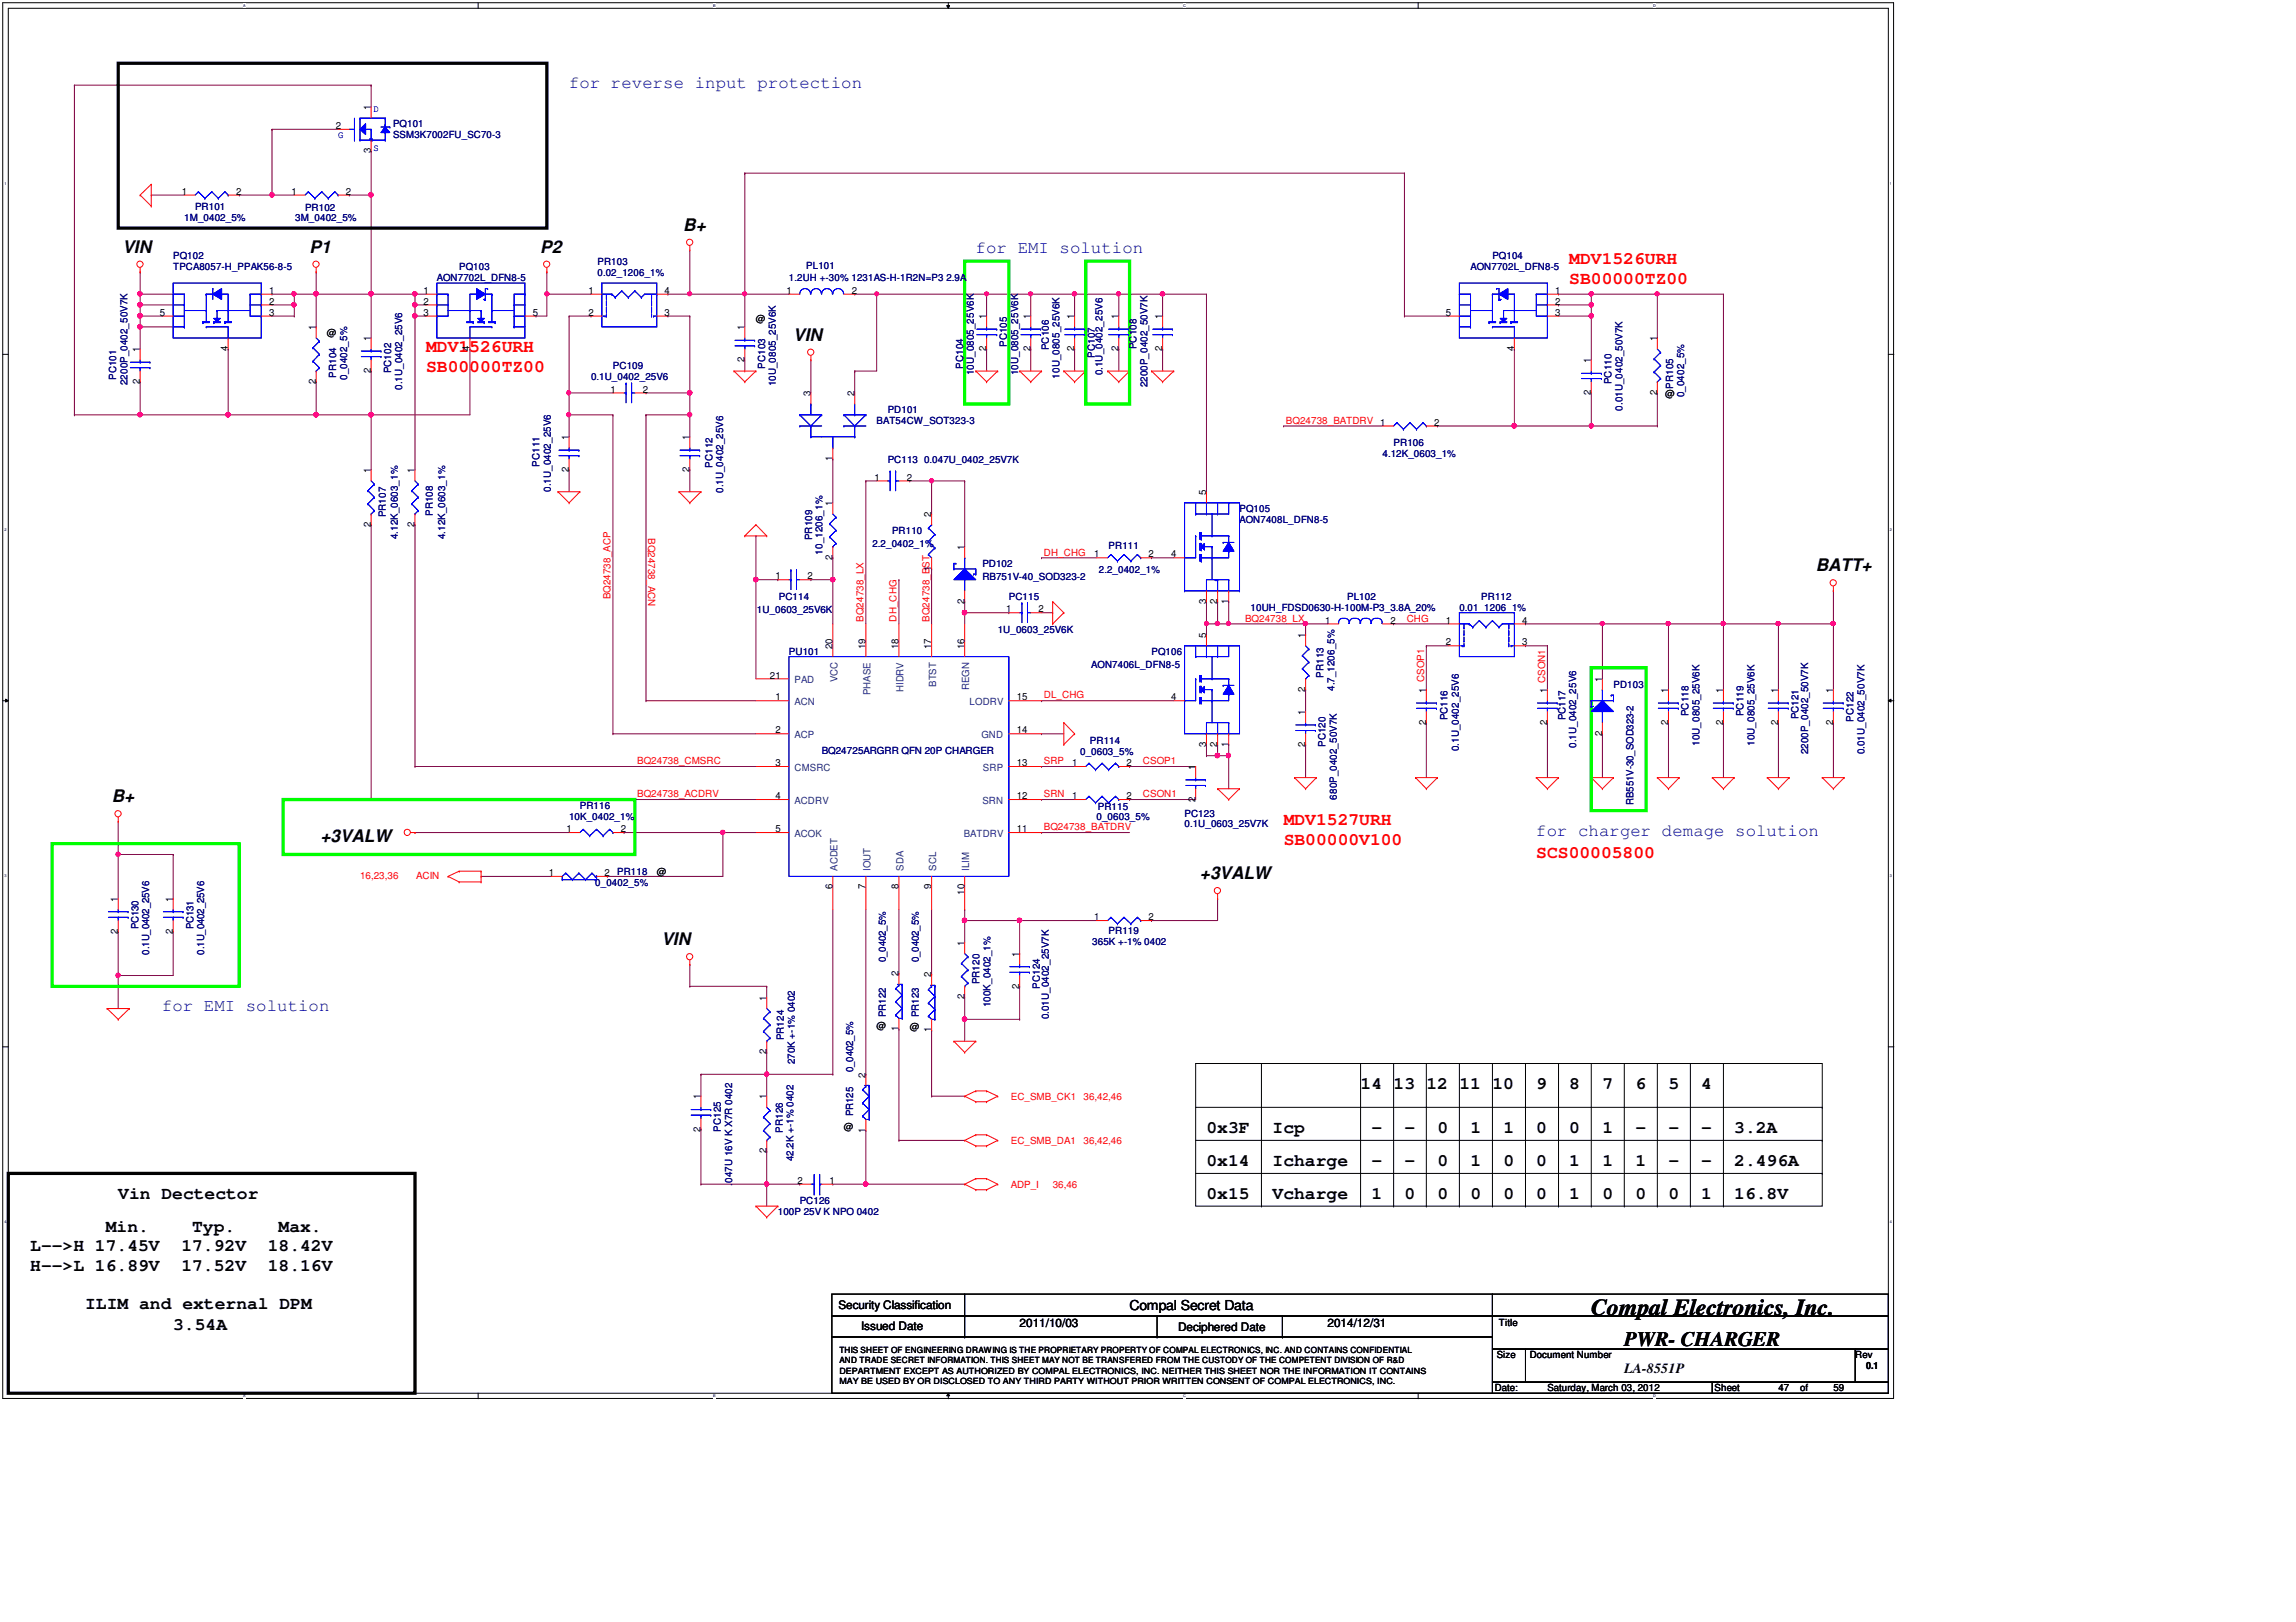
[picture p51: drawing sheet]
<svg xmlns="http://www.w3.org/2000/svg" width="297mm" height="210mm" viewBox="0 0 297 210" stroke-linecap="round" stroke-linejoin="round" font-family="sans-serif">
<defs><g id="words">
<text font-size="3" x="205.9" y="170.1">Compal Electronics, Inc.</text>
<text font-size="2.7" x="210.1" y="174.2">PWR- CHARGER</text>
<g font-size="2.2" fill="#0000a0">
<text x="73.6" y="11.4">for reverse input protection</text>
<text x="126.2" y="32.8">for EMI solution</text>
<text x="198.8" y="108.1">for charger demage solution</text>
<text x="21" y="130.9">for EMI solution</text>
</g>
<g font-size="2.2">
<text x="88.4" y="29.9">B+</text>
<text x="15.8" y="32.7">VIN</text>
<text x="40.1" y="32.7">P1</text>
<text x="69.9" y="32.7">P2</text>
<text x="102.6" y="44.1">VIN</text>
<text x="234.9" y="73.9">BATT+</text>
<text x="14.4" y="103.8">B+</text>
<text x="41.5" y="108.9">+3VALW</text>
<text x="155.2" y="113.8">+3VALW</text>
<text x="85.6" y="122.3">VIN</text>
<text x="176" y="140.9">14</text>
<text x="180.3" y="140.9">13</text>
<text x="184.5" y="140.9">12</text>
<text x="188.8" y="140.9">11</text>
<text x="193.1" y="140.9">10</text>
<text x="198.8" y="140.9">9</text>
<text x="203" y="140.9">8</text>
<text x="207.3" y="140.9">7</text>
<text x="211.6" y="140.9">6</text>
<text x="215.9" y="140.9">5</text>
<text x="220.1" y="140.9">4</text>
<text x="156.1" y="146.6">0x3F</text>
<text x="164.6" y="146.6">Icp</text>
<text x="177.4" y="146.6">-</text>
<text x="181.7" y="146.6">-</text>
<text x="186" y="146.6">0</text>
<text x="190.2" y="146.6">1</text>
<text x="194.5" y="146.6">1</text>
<text x="198.8" y="146.6">0</text>
<text x="203" y="146.6">0</text>
<text x="207.3" y="146.6">1</text>
<text x="211.6" y="146.6">-</text>
<text x="215.9" y="146.6">-</text>
<text x="220.1" y="146.6">-</text>
<text x="224.4" y="146.6">3.2A</text>
<text x="15.3" y="155.1">Vin Dectector</text>
<text x="156.1" y="150.8">0x14</text>
<text x="156.1" y="155.1">0x15</text>
<text x="164.6" y="150.8">Icharge</text>
<text x="164.6" y="155.1">Vcharge</text>
<text x="177.4" y="155.1">1</text>
<text x="177.4" y="150.8">-</text>
<text x="181.7" y="155.1">0</text>
<text x="181.7" y="150.8">-</text>
<text x="186" y="155.1">0</text>
<text x="186" y="150.8">0</text>
<text x="190.2" y="155.1">0</text>
<text x="190.2" y="150.8">1</text>
<text x="194.5" y="155.1">0</text>
<text x="194.5" y="150.8">0</text>
<text x="198.8" y="155.1">0</text>
<text x="198.8" y="150.8">0</text>
<text x="203" y="150.8">1</text>
<text x="203" y="155.1">1</text>
<text x="207.3" y="155.1">0</text>
<text x="207.3" y="150.8">1</text>
<text x="211.6" y="155.1">0</text>
<text x="211.6" y="150.8">1</text>
<text x="215.9" y="155.1">0</text>
<text x="215.9" y="150.8">-</text>
<text x="220.1" y="155.1">1</text>
<text x="220.1" y="150.8">-</text>
<text x="224.4" y="155.1">16.8V</text>
<text x="224.4" y="150.8">2.496A</text>
<text x="3.9" y="161.9">L--&gt;H 17.45V</text>
<text x="13.7" y="159.4">Min.</text>
<text x="23.5" y="161.9">17.92V</text>
<text x="24.9" y="159.4">Typ.</text>
<text x="34.6" y="161.9">18.42V</text>
<text x="36" y="159.4">Max.</text>
<text x="3.9" y="164.5">H--&gt;L 16.89V</text>
<text x="23.5" y="164.5">17.52V</text>
<text x="34.6" y="164.5">18.16V</text>
<text x="11" y="169.3">ILIM and external DPM</text>
<text x="22.4" y="172.2">3.54A</text>
</g>
<g font-size="2.2" fill="#f00">
<text x="203" y="34.2">MDV1526URH</text>
<text x="203" y="36.8">SB00000TZ00</text>
<text x="55.1" y="45.6">MDV1526URH</text>
<text x="55.1" y="48.1">SB00000TZ00</text>
<text x="166.1" y="106.8">MDV1527URH</text>
<text x="166.1" y="109.3">SB00000V100</text>
<text x="198.8" y="111">SCS00005800</text>
</g>
<g font-size="1.8">
<text x="146.1" y="169.5">Compal Secret Data</text>
<text x="210.1" y="177.7">LA-8551P</text>
</g>
<g font-size="1.5">
<text x="108.5" y="169.5">Security Classification</text>
<text x="111.4" y="172.1">Issued Date</text>
<text x="131.9" y="171.7">2011/10/03</text>
<text x="152.4" y="172.3">Deciphered Date</text>
<text x="171.7" y="171.7">2014/12/31</text>
</g>
<g font-size="1.3">
<text x="43.4" y="16.7">2</text>
<text x="48" y="14.3" transform="rotate(-90 48 14.3)">1</text>
<text x="48" y="19.8" transform="rotate(-90 48 19.8)">3</text>
<text x="23.5" y="25.2">1</text>
<text x="30.5" y="25.2">2</text>
<text x="37.7" y="25.2">1</text>
<text x="44.8" y="25.2">2</text>
<text x="20.7" y="40.9">5</text>
<text x="34.8" y="38">1</text>
<text x="34.8" y="39.4">2</text>
<text x="34.8" y="40.9">3</text>
<text x="54.8" y="38">1</text>
<text x="54.8" y="39.4">2</text>
<text x="54.8" y="40.9">3</text>
<text x="68.9" y="40.9">5</text>
<text x="76.1" y="38">1</text>
<text x="76.1" y="40.9">2</text>
<text x="86" y="40.9">3</text>
<text x="86" y="38">4</text>
<text x="97.8" y="41.7">@</text>
<text x="101.7" y="38">1</text>
<text x="110.2" y="38">2</text>
<text x="127.6" y="41.3" transform="rotate(-90 127.6 41.3)">1</text>
<text x="133.3" y="41.3" transform="rotate(-90 133.3 41.3)">1</text>
<text x="139" y="41.3" transform="rotate(-90 139 41.3)">1</text>
<text x="144.7" y="41.3" transform="rotate(-90 144.7 41.3)">1</text>
<text x="150.4" y="41.3" transform="rotate(-90 150.4 41.3)">1</text>
<text x="187.1" y="40.9">5</text>
<text x="201.2" y="38">1</text>
<text x="201.2" y="39.4">2</text>
<text x="201.2" y="40.9">3</text>
<text x="18.1" y="45.6" transform="rotate(-90 18.1 45.6)">1</text>
<text x="29.5" y="45.4" transform="rotate(-90 29.5 45.4)">4</text>
<text x="40.9" y="42.7" transform="rotate(-90 40.9 42.7)">1</text>
<text x="42.3" y="43.5">@</text>
<text x="48" y="44.2" transform="rotate(-90 48 44.2)">1</text>
<text x="60.8" y="45.4" transform="rotate(-90 60.8 45.4)">4</text>
<text x="96.3" y="46.9" transform="rotate(-90 96.3 46.9)">2</text>
<text x="96.3" y="42.7" transform="rotate(-90 96.3 42.7)">1</text>
<text x="127.6" y="45.4" transform="rotate(-90 127.6 45.4)">2</text>
<text x="133.3" y="45.4" transform="rotate(-90 133.3 45.4)">2</text>
<text x="139" y="45.4" transform="rotate(-90 139 45.4)">2</text>
<text x="144.7" y="45.4" transform="rotate(-90 144.7 45.4)">2</text>
<text x="150.4" y="45.4" transform="rotate(-90 150.4 45.4)">2</text>
<text x="195.9" y="45.4" transform="rotate(-90 195.9 45.4)">4</text>
<text x="205.8" y="47" transform="rotate(-90 205.8 47)">1</text>
<text x="214.4" y="44.2" transform="rotate(-90 214.4 44.2)">1</text>
<text x="18.1" y="49.7" transform="rotate(-90 18.1 49.7)">2</text>
<text x="40.9" y="49.7" transform="rotate(-90 40.9 49.7)">2</text>
<text x="48" y="48.3" transform="rotate(-90 48 48.3)">2</text>
<text x="79" y="50.8">1</text>
<text x="83.2" y="50.8">2</text>
<text x="104.9" y="51.3" transform="rotate(-90 104.9 51.3)">3</text>
<text x="110.5" y="51.3" transform="rotate(-90 110.5 51.3)">2</text>
<text x="205.8" y="51.1" transform="rotate(-90 205.8 51.1)">2</text>
<text x="214.4" y="51.1" transform="rotate(-90 214.4 51.1)">2</text>
<text x="215.4" y="51.3">@</text>
<text x="73.6" y="56.9" transform="rotate(-90 73.6 56.9)">1</text>
<text x="89.2" y="56.9" transform="rotate(-90 89.2 56.9)">1</text>
<text x="107.7" y="59.7" transform="rotate(-90 107.7 59.7)">1</text>
<text x="185.5" y="55.1">2</text>
<text x="48" y="61.2" transform="rotate(-90 48 61.2)">1</text>
<text x="53.6" y="61.2" transform="rotate(-90 53.6 61.2)">1</text>
<text x="73.6" y="61.1" transform="rotate(-90 73.6 61.1)">2</text>
<text x="89.2" y="61.1" transform="rotate(-90 89.2 61.1)">2</text>
<text x="107.7" y="65.5" transform="rotate(-90 107.7 65.5)">1</text>
<text x="113.1" y="62.2">1</text>
<text x="117.3" y="62.2">2</text>
<text x="156" y="64.1" transform="rotate(-90 156 64.1)">5</text>
<text x="48" y="68.2" transform="rotate(-90 48 68.2)">2</text>
<text x="53.6" y="68.2" transform="rotate(-90 53.6 68.2)">2</text>
<text x="120.5" y="66.9" transform="rotate(-90 120.5 66.9)">2</text>
<text x="124.8" y="71.2" transform="rotate(-90 124.8 71.2)">1</text>
<text x="100.3" y="75">1</text>
<text x="104.5" y="75">2</text>
<text x="107.7" y="72.4" transform="rotate(-90 107.7 72.4)">2</text>
<text x="120.5" y="73.9" transform="rotate(-90 120.5 73.9)">1</text>
<text x="141.6" y="72.1">1</text>
<text x="148.6" y="72.1">2</text>
<text x="151.5" y="72.1">4</text>
<text x="107.7" y="84" transform="rotate(-90 107.7 84)">20</text>
<text x="112" y="84" transform="rotate(-90 112 84)">19</text>
<text x="116.3" y="84" transform="rotate(-90 116.3 84)">18</text>
<text x="120.5" y="84" transform="rotate(-90 120.5 84)">17</text>
<text x="124.8" y="84" transform="rotate(-90 124.8 84)">16</text>
<text x="124.8" y="78.2" transform="rotate(-90 124.8 78.2)">2</text>
<text x="130.2" y="79.3">1</text>
<text x="134.4" y="79.3">2</text>
<text x="156" y="82.6" transform="rotate(-90 156 82.6)">5</text>
<text x="156" y="78.2" transform="rotate(-90 156 78.2)">3</text>
<text x="157.5" y="78.2" transform="rotate(-90 157.5 78.2)">2</text>
<text x="158.9" y="78.2" transform="rotate(-90 158.9 78.2)">1</text>
<text x="168.9" y="82.6" transform="rotate(-90 168.9 82.6)">1</text>
<text x="171.4" y="80.7">1</text>
<text x="179.9" y="80.7">2</text>
<text x="187.1" y="80.7">1</text>
<text x="187.1" y="83.5">2</text>
<text x="196.9" y="83.5">3</text>
<text x="196.9" y="80.7">4</text>
<text x="99.6" y="87.8">21</text>
<text x="168.9" y="89.5" transform="rotate(-90 168.9 89.5)">2</text>
<text x="184.5" y="89.7" transform="rotate(-90 184.5 89.7)">1 CSOP1</text>
<text x="200.1" y="89.7" transform="rotate(-90 200.1 89.7)">1 CSON1</text>
<text x="207.3" y="88.2" transform="rotate(-90 207.3 88.2)">1</text>
<text x="215.8" y="89.7" transform="rotate(-90 215.8 89.7)">1</text>
<text x="222.9" y="89.7" transform="rotate(-90 222.9 89.7)">1</text>
<text x="230" y="89.7" transform="rotate(-90 230 89.7)">1</text>
<text x="237.1" y="89.7" transform="rotate(-90 237.1 89.7)">1</text>
<text x="100.3" y="90.6">1</text>
<text x="100.3" y="94.9">2</text>
<text x="131.5" y="94.9">14</text>
<text x="131.5" y="90.6">15</text>
<text x="151.5" y="90.6">4</text>
<text x="168.9" y="92.5" transform="rotate(-90 168.9 92.5)">1</text>
<text x="184.5" y="93.8" transform="rotate(-90 184.5 93.8)">2</text>
<text x="200.1" y="93.8" transform="rotate(-90 200.1 93.8)">2</text>
<text x="207.3" y="95.2" transform="rotate(-90 207.3 95.2)">2</text>
<text x="215.8" y="93.8" transform="rotate(-90 215.8 93.8)">2</text>
<text x="222.9" y="93.8" transform="rotate(-90 222.9 93.8)">2</text>
<text x="230" y="93.8" transform="rotate(-90 230 93.8)">2</text>
<text x="237.1" y="93.8" transform="rotate(-90 237.1 93.8)">2</text>
<text x="100.3" y="99.2">3</text>
<text x="131.5" y="99.2">13</text>
<text x="138.7" y="99.2">1</text>
<text x="145.8" y="99.2">2</text>
<text x="154.6" y="99.6" transform="rotate(-90 154.6 99.6)">1</text>
<text x="156" y="96.7" transform="rotate(-90 156 96.7)">3</text>
<text x="157.5" y="96.7" transform="rotate(-90 157.5 96.7)">2</text>
<text x="158.9" y="96.7" transform="rotate(-90 158.9 96.7)">1</text>
<text x="168.9" y="96.7" transform="rotate(-90 168.9 96.7)">2</text>
<text x="73.3" y="107.7">1</text>
<text x="80.3" y="107.7">2</text>
<text x="100.3" y="103.4">4</text>
<text x="100.3" y="107.7">5</text>
<text x="131.5" y="107.7">11</text>
<text x="131.5" y="103.4">12</text>
<text x="138.7" y="103.4">1</text>
<text x="145.8" y="103.4">2</text>
<text x="154.6" y="103.8" transform="rotate(-90 154.6 103.8)">2</text>
<text x="71" y="113.4">1</text>
<text x="78.2" y="113.4">2</text>
<text x="85" y="113.2">@</text>
<text x="15.3" y="116.7" transform="rotate(-90 15.3 116.7)">1</text>
<text x="22.4" y="116.7" transform="rotate(-90 22.4 116.7)">1</text>
<text x="107.7" y="115.1" transform="rotate(-90 107.7 115.1)">6</text>
<text x="112" y="115.1" transform="rotate(-90 112 115.1)">7</text>
<text x="116.3" y="115.1" transform="rotate(-90 116.3 115.1)">8</text>
<text x="120.5" y="115.1" transform="rotate(-90 120.5 115.1)">9</text>
<text x="124.8" y="115.8" transform="rotate(-90 124.8 115.8)">10</text>
<text x="141.6" y="119.1">1</text>
<text x="148.6" y="119.1">2</text>
<text x="15.3" y="120.8" transform="rotate(-90 15.3 120.8)">2</text>
<text x="22.4" y="120.8" transform="rotate(-90 22.4 120.8)">2</text>
<text x="124.8" y="122.4" transform="rotate(-90 124.8 122.4)">1</text>
<text x="131.9" y="123.8" transform="rotate(-90 131.9 123.8)">1</text>
<text x="99.2" y="129.5" transform="rotate(-90 99.2 129.5)">1</text>
<text x="116.3" y="126.4" transform="rotate(-90 116.3 126.4)">2</text>
<text x="120.5" y="126.5" transform="rotate(-90 120.5 126.5)">2</text>
<text x="124.8" y="129.3" transform="rotate(-90 124.8 129.3)">2</text>
<text x="131.9" y="127.9" transform="rotate(-90 131.9 127.9)">2</text>
<text x="99.2" y="136.4" transform="rotate(-90 99.2 136.4)">2</text>
<text x="113.4" y="133.1">@</text>
<text x="116.3" y="133.5" transform="rotate(-90 116.3 133.5)">1</text>
<text x="117.7" y="133.3">@</text>
<text x="120.5" y="133.6" transform="rotate(-90 120.5 133.6)">1</text>
<text x="90.6" y="142.3" transform="rotate(-90 90.6 142.3)">1</text>
<text x="99.2" y="142.3" transform="rotate(-90 99.2 142.3)">1</text>
<text x="112" y="139.4" transform="rotate(-90 112 139.4)">2</text>
<text x="90.6" y="146.4" transform="rotate(-90 90.6 146.4)">2</text>
<text x="99.2" y="149.3" transform="rotate(-90 99.2 149.3)">2</text>
<text x="109.2" y="146.2">@</text>
<text x="112" y="146.6" transform="rotate(-90 112 146.6)">1</text>
<text x="103.2" y="153.2">2</text>
<text x="107.3" y="153.2">1</text>
<text x="193.9" y="171.7">Title</text>
<text x="193.6" y="175.8">Size</text>
<text x="197.9" y="175.8">Document Number</text>
<text x="240" y="175.8">Rev</text>
<text x="241.4" y="177.2">0.1</text>
<text x="193.4" y="180">Date:</text>
<text x="200.2" y="180">Saturday, March 03, 2012</text>
<text x="221.8" y="180">Sheet</text>
<text x="230.1" y="180">47</text>
<text x="232.9" y="180">of</text>
<text x="237.2" y="180">59</text>
</g>
<g font-size="1.3" fill="#00f">
<text x="43.7" y="17.9">G</text>
<text x="48.3" y="14.5">D</text>
<text x="48.3" y="19.5">S</text>
</g>
<g font-size="1.3" fill="#000080">
<text x="50.9" y="16.5">PQ101</text>
<text x="50.9" y="17.9">SSM3K7002FU_SC70-3</text>
<text x="23.8" y="28.6">1M_0402_5%</text>
<text x="25.2" y="27.1">PR101</text>
<text x="38.2" y="28.6">3M_0402_5%</text>
<text x="39.5" y="27.3">PR102</text>
<text x="22.4" y="33.5">PQ102</text>
<text x="22.4" y="35">TPCA8057-H_PPAK56-8-5</text>
<text x="59.4" y="35">PQ103</text>
<text x="77.3" y="34.3">PR103</text>
<text x="77.3" y="35.7">0.02_1206_1%</text>
<text x="104.3" y="34.8">PL101</text>
<text x="190.2" y="35">AON7702L_DFN8-5</text>
<text x="193.1" y="33.5">PQ104</text>
<text x="56.5" y="36.4">AON7702L_DFN8-5</text>
<text x="102.1" y="36.4">1.2UH +-30% 1231AS-H-1R2N=P3 2.9A</text>
<text x="79.3" y="47.8">PC109</text>
<text x="99" y="47.7" transform="rotate(-90 99 47.7)">PC103</text>
<text x="124.6" y="47.7" transform="rotate(-90 124.6 47.7)">PC104</text>
<text x="130.3" y="44.9" transform="rotate(-90 130.3 44.9)">PC105</text>
<text x="135.7" y="45.3" transform="rotate(-90 135.7 45.3)">PC106</text>
<text x="141.6" y="46.3" transform="rotate(-90 141.6 46.3)">PC107</text>
<text x="147" y="45.2" transform="rotate(-90 147 45.2)">PC108</text>
<text x="15" y="49.2" transform="rotate(-90 15 49.2)">PC101</text>
<text x="16.5" y="49.8" transform="rotate(-90 16.5 49.8)">2200P_0402_50V7K</text>
<text x="43.5" y="48.9" transform="rotate(-90 43.5 48.9)">PR104</text>
<text x="44.9" y="49.2" transform="rotate(-90 44.9 49.2)">0_0402_5%</text>
<text x="50.6" y="48.3" transform="rotate(-90 50.6 48.3)">PC102</text>
<text x="52" y="50.4" transform="rotate(-90 52 50.4)">0.1U_0402_25V6</text>
<text x="76.5" y="49.2">0.1U_0402_25V6</text>
<text x="100.4" y="50" transform="rotate(-90 100.4 50)">10U_0805_25V6K</text>
<text x="114.9" y="53.5">PD101</text>
<text x="126" y="48.6" transform="rotate(-90 126 48.6)">10U_0805_25V6K</text>
<text x="131.7" y="48.6" transform="rotate(-90 131.7 48.6)">10U_0805_25V6K</text>
<text x="137.1" y="49" transform="rotate(-90 137.1 49)">10U_0805_25V6K</text>
<text x="142.6" y="48.6" transform="rotate(-90 142.6 48.6)">0.1U_0402_25V6</text>
<text x="148.5" y="50.1" transform="rotate(-90 148.5 50.1)">2200P_0402_50V7K</text>
<text x="208.5" y="49.7" transform="rotate(-90 208.5 49.7)">PC110</text>
<text x="209.9" y="53.1" transform="rotate(-90 209.9 53.1)">0.01U_0402_50V7K</text>
<text x="216.4" y="50.3" transform="rotate(-90 216.4 50.3)">PR105</text>
<text x="217.9" y="51.4" transform="rotate(-90 217.9 51.4)">0_0402_5%</text>
<text x="113.4" y="54.9">BAT54CW_SOT323-3</text>
<text x="114.9" y="59.9">PC113 0.047U_0402_25V7K</text>
<text x="178.9" y="59.1">4.12K_0603_1%</text>
<text x="180.3" y="57.7">PR106</text>
<text x="69.8" y="60.4" transform="rotate(-90 69.8 60.4)">PC111</text>
<text x="71.3" y="63.6" transform="rotate(-90 71.3 63.6)">0.1U_0402_25V6</text>
<text x="92.2" y="60.5" transform="rotate(-90 92.2 60.5)">PC112</text>
<text x="93.6" y="63.8" transform="rotate(-90 93.6 63.8)">0.1U_0402_25V6</text>
<text x="49.9" y="66.9" transform="rotate(-90 49.9 66.9)">PR107</text>
<text x="51.5" y="69.8" transform="rotate(-90 51.5 69.8)">4.12K_0603_1%</text>
<text x="56" y="66.8" transform="rotate(-90 56 66.8)">PR108</text>
<text x="57.6" y="69.8" transform="rotate(-90 57.6 69.8)">4.12K_0603_1%</text>
<text x="105.1" y="69.9" transform="rotate(-90 105.1 69.9)">PR109</text>
<text x="106.4" y="71.8" transform="rotate(-90 106.4 71.8)">10_1206_1%</text>
<text x="112.9" y="70.8">2.2_0402_1%</text>
<text x="115.4" y="69.1">PR110</text>
<text x="143.4" y="71.1">PR111</text>
<text x="160.4" y="66.3">PQ105</text>
<text x="160.4" y="67.7">AON7408L_DFN8-5</text>
<text x="100.8" y="77.6">PC114</text>
<text x="127.1" y="73.4">PD102</text>
<text x="127.1" y="75.1">RB751V-40_SOD323-2</text>
<text x="130.5" y="77.6">PC115</text>
<text x="142.2" y="74.1">2.2_0402_1%</text>
<text x="174.3" y="77.6">PL102</text>
<text x="191.6" y="77.6">PR112</text>
<text x="97.9" y="79.3">1U_0603_25V6K</text>
<text x="129.1" y="81.9">1U_0603_25V6K</text>
<text x="161.8" y="79">10UH_FDSD0630-H-100M-P3_3.8A_20%</text>
<text x="188.8" y="79">0.01_1206_1%</text>
<text x="102.1" y="84.8">PU101</text>
<text x="141.2" y="86.5">AON7406L_DFN8-5</text>
<text x="149" y="84.8">PQ106</text>
<text x="171.2" y="87.7" transform="rotate(-90 171.2 87.7)">PR113</text>
<text x="172.6" y="89.4" transform="rotate(-90 172.6 89.4)">4.7_1206_5%</text>
<text x="208.7" y="89">PD103</text>
<text x="187.3" y="93.2" transform="rotate(-90 187.3 93.2)">PC116</text>
<text x="202.5" y="93.2" transform="rotate(-90 202.5 93.2)">PC117</text>
<text x="218.4" y="92.7" transform="rotate(-90 218.4 92.7)">PC118</text>
<text x="225.5" y="92.7" transform="rotate(-90 225.5 92.7)">PC119</text>
<text x="232.7" y="93.1" transform="rotate(-90 232.7 93.1)">PC121</text>
<text x="239.8" y="93.4" transform="rotate(-90 239.8 93.4)">PC122</text>
<text x="106.3" y="97.5">BQ24725ARGRR QFN 20P CHARGER</text>
<text x="139.7" y="97.7">0_0603_5%</text>
<text x="141" y="96.3">PR114</text>
<text x="171.5" y="96.7" transform="rotate(-90 171.5 96.7)">PC120</text>
<text x="188.7" y="97.2" transform="rotate(-90 188.7 97.2)">0.1U_0402_25V6</text>
<text x="203.9" y="96.8" transform="rotate(-90 203.9 96.8)">0.1U_0402_25V6</text>
<text x="219.9" y="96.5" transform="rotate(-90 219.9 96.5)">10U_0805_25V6K</text>
<text x="227" y="96.5" transform="rotate(-90 227 96.5)">10U_0805_25V6K</text>
<text x="233.9" y="97.6" transform="rotate(-90 233.9 97.6)">2200P_0402_50V7K</text>
<text x="241.2" y="97.6" transform="rotate(-90 241.2 97.6)">0.01U_0402_50V7K</text>
<text x="73.6" y="106.1">10K_0402_1%</text>
<text x="75" y="104.7">PR116</text>
<text x="141.9" y="106.1">0_0603_5%</text>
<text x="142" y="104.8">PR115</text>
<text x="153.2" y="105.7">PC123</text>
<text x="153.2" y="107.1">0.1U_0603_25V7K</text>
<text x="172.9" y="103.5" transform="rotate(-90 172.9 103.5)">680P_0402_50V7K</text>
<text x="211.3" y="104.2" transform="rotate(-90 211.3 104.2)">RB551V-30_SOD323-2</text>
<text x="79.8" y="113.2">PR118</text>
<text x="77" y="114.6">0_0402_5%</text>
<text x="17.9" y="120.3" transform="rotate(-90 17.9 120.3)">PC130</text>
<text x="19.3" y="123.5" transform="rotate(-90 19.3 123.5)">0.1U_0402_25V6</text>
<text x="25" y="120.3" transform="rotate(-90 25 120.3)">PC131</text>
<text x="26.4" y="123.5" transform="rotate(-90 26.4 123.5)">0.1U_0402_25V6</text>
<text x="114.6" y="124.5" transform="rotate(-90 114.6 124.5)">0_0402_5%</text>
<text x="118.9" y="124.5" transform="rotate(-90 118.9 124.5)">0_0402_5%</text>
<text x="141.3" y="122.3">365K +-1% 0402</text>
<text x="143.4" y="120.9">PR119</text>
<text x="114.6" y="131.6" transform="rotate(-90 114.6 131.6)">PR122</text>
<text x="118.9" y="131.6" transform="rotate(-90 118.9 131.6)">PR123</text>
<text x="126.7" y="127.4" transform="rotate(-90 126.7 127.4)">PR120</text>
<text x="128.1" y="130.3" transform="rotate(-90 128.1 130.3)">100K_0402_1%</text>
<text x="134.5" y="127.9" transform="rotate(-90 134.5 127.9)">PC124</text>
<text x="135.7" y="131.9" transform="rotate(-90 135.7 131.9)">0.01U_0402_25V7K</text>
<text x="101.4" y="134.6" transform="rotate(-90 101.4 134.6)">PR124</text>
<text x="102.8" y="137.8" transform="rotate(-90 102.8 137.8)">270K +-1% 0402</text>
<text x="110.4" y="138.7" transform="rotate(-90 110.4 138.7)">0_0402_5%</text>
<text x="93.3" y="146.4" transform="rotate(-90 93.3 146.4)">PC125</text>
<text x="101.3" y="146.6" transform="rotate(-90 101.3 146.6)">PR126</text>
<text x="110.4" y="144.4" transform="rotate(-90 110.4 144.4)">PR125</text>
<text x="94.7" y="153.4" transform="rotate(-90 94.7 153.4)">.047U 16V K X7R 0402</text>
<text x="102.7" y="150.3" transform="rotate(-90 102.7 150.3)">42.2K +-1% 0402</text>
<text x="103.5" y="155.9">PC126</text>
<text x="100.6" y="157.3">100P 25V K NPO 0402</text>
</g>
<g font-size="1.3" fill="#f00">
<text x="166.4" y="54.8">BQ24738_BATDRV 1</text>
<text x="83.9" y="69.6" transform="rotate(90 83.9 69.6)">BQ24738_ACN</text>
<text x="135" y="71.9">DH_CHG</text>
<text x="79" y="77.6" transform="rotate(-90 79 77.6)">BQ24738_ACP</text>
<text x="111.7" y="80.4" transform="rotate(-90 111.7 80.4)">BQ24738_LX</text>
<text x="116" y="80.4" transform="rotate(-90 116 80.4)">DH_CHG</text>
<text x="120.2" y="80.4" transform="rotate(-90 120.2 80.4)">BQ24738_BST</text>
<text x="161.1" y="80.4">BQ24738_LX</text>
<text x="182" y="80.4">CHG</text>
<text x="135" y="90.4">DL_CHG</text>
<text x="82.4" y="98.9">BQ24738_CMSRC</text>
<text x="135" y="98.9">SRP</text>
<text x="147.9" y="98.9">CSOP1</text>
<text x="82.4" y="103.2">BQ24738_ACDRV</text>
<text x="135" y="107.4">BQ24738_BATDRV</text>
<text x="135" y="103.2">SRN</text>
<text x="147.9" y="103.2">CSON1</text>
<text x="46.6" y="113.8">16,23,36</text>
<text x="53.9" y="113.8">ACIN</text>
<text x="130.8" y="142.4">EC_SMB_CK1</text>
<text x="140.2" y="142.4">36,42,46</text>
<text x="130.8" y="148">EC_SMB_DA1</text>
<text x="140.2" y="148">36,42,46</text>
<text x="130.8" y="153.7">ADP_I</text>
<text x="136.2" y="153.7">36,46</text>
</g>
<g font-size="1.3" fill="#004080">
<text x="102.8" y="88.4">PAD</text>
<text x="108.3" y="88.3" transform="rotate(-90 108.3 88.3)">VCC</text>
<text x="112.6" y="90" transform="rotate(-90 112.6 90)">PHASE</text>
<text x="116.9" y="89.5" transform="rotate(-90 116.9 89.5)">HIDRV</text>
<text x="121.1" y="88.9" transform="rotate(-90 121.1 88.9)">BTST</text>
<text x="125.4" y="89.3" transform="rotate(-90 125.4 89.3)">REGN</text>
<text x="102.8" y="91.3">ACN</text>
<text x="102.8" y="95.6">ACP</text>
<text x="125.4" y="91.3">LODRV</text>
<text x="127" y="95.6">GND</text>
<text x="102.8" y="99.8">CMSRC</text>
<text x="127.2" y="99.8">SRP</text>
<text x="102.8" y="104.1">ACDRV</text>
<text x="127.1" y="104.1">SRN</text>
<text x="102.8" y="108.3">ACOK</text>
<text x="108.3" y="112.7" transform="rotate(-90 108.3 112.7)">ACDET</text>
<text x="112.6" y="112.7" transform="rotate(-90 112.6 112.7)">IOUT</text>
<text x="116.9" y="112.7" transform="rotate(-90 116.9 112.7)">SDA</text>
<text x="121.1" y="112.7" transform="rotate(-90 121.1 112.7)">SCL</text>
<text x="124.7" y="108.3">BATDRV</text>
<text x="125.4" y="112.7" transform="rotate(-90 125.4 112.7)">ILIM</text>
</g>
<g font-size="1.1">
<text x="108.6" y="179.2">MAY BE USED BY OR DISCLOSED TO ANY THIRD PARTY WITHOUT PRIOR WRITTEN CONSENT OF COMPAL ELECTRONICS, INC.</text>
<text x="108.6" y="175.1">THIS SHEET OF ENGINEERING DRAWING IS THE PROPRIETARY PROPERTY OF COMPAL ELECTRONICS, INC. AND CONTAINS CONFIDENTIAL</text>
<text x="108.6" y="177.8">DEPARTMENT EXCEPT AS AUTHORIZED BY COMPAL ELECTRONICS, INC. NEITHER THIS SHEET NOR THE INFORMATION IT CONTAINS</text>
<text x="108.6" y="176.4">AND TRADE SECRET INFORMATION. THIS SHEET MAY NOT BE TRANSFERED FROM THE CUSTODY OF THE COMPETENT DIVISION OF R&amp;D</text>
</g>
<g font-size=".5">
<text x="31.5" y=".9">A</text>
<text x="92.3" y=".9">B</text>
<text x="153.1" y=".9">C</text>
<text x="213.9" y=".9">D</text>
<text x=".6" y="23.9">1</text>
<text x="244.5" y="23.9">1</text>
<text x=".6" y="68.7">2</text>
<text x="244.5" y="68.7">2</text>
<text x=".6" y="113.5">3</text>
<text x="244.5" y="113.5">3</text>
<text x=".6" y="158.3">4</text>
<text x="244.5" y="158.3">4</text>
<text x="31.5" y="180.8">A</text>
<text x="92.3" y="180.8">B</text>
<text x="153.1" y="180.8">C</text>
<text x="213.9" y="180.8">D</text>
</g>
</g></defs>
<path d="M.4 .4h244.6v180.6h-244.6zM1.1 1.1h243.2v179.2h-243.2z" fill="none" stroke="#000" stroke-width=".13"/>
<g fill="#fff">
<path d="M31.5 .5h.3v.5h-.3z"/>
<path d="M31.5 180.4h.3v.6h-.3z"/>
</g>
<path d="M61.9 .4v.7M61.9 180.3v.7" fill="none" stroke="#000" stroke-width=".13"/>
<g fill="#fff">
<path d="M92.3 .5h.2v.5h-.2z"/>
<path d="M92.3 180.4h.2v.6h-.2z"/>
</g>
<path d="M122.5 .7h.4l-.2 .4zM122.7 .4v.7M122.7 180.3l.2 .3h-.4zM122.7 180.3v.7" fill="none" stroke="#000" stroke-width=".13"/>
<path d="M122.5 .7h.4l-.2 .4zM122.7 180.3l.2 .3h-.4z" fill="#000"/>
<g fill="#fff">
<path d="M153.1 .5h.3v.5h-.3z"/>
<path d="M153.1 180.4h.3v.6h-.3z"/>
</g>
<path d="M183.5 .4v.7M183.5 180.3v.7" fill="none" stroke="#000" stroke-width=".13"/>
<g fill="#fff">
<path d="M213.9 .5h.3v.5h-.3z"/>
<path d="M213.9 180.4h.3v.6h-.3z"/>
<path d="M.6 23.5h.2v.5h-.2z"/>
<path d="M244.5 23.5h.3v.5h-.3z"/>
<path d="M.6 68.2h.2v.6h-.2z"/>
<path d="M244.5 68.2h.3v.6h-.3z"/>
</g>
<path d="M.4 45.9h.7M244.3 45.9h.7" fill="none" stroke="#000" stroke-width=".13"/>
<g fill="#fff">
<path d="M.6 113.1h.2v.5h-.2z"/>
<path d="M244.5 113.1h.3v.5h-.3z"/>
</g>
<path d="M.4 90.7h.7M.7 90.5l.4 .2-.4 .2zM244.3 90.7l.3-.2v.4zM244.3 90.7h.7" fill="none" stroke="#000" stroke-width=".13"/>
<path d="M.7 90.5l.4 .2-.4 .2zM244.3 90.7l.3-.2v.4z" fill="#000"/>
<g fill="#fff">
<path d="M.6 157.9h.2v.5h-.2z"/>
<path d="M244.5 157.9h.3v.5h-.3z"/>
</g>
<path d="M.4 135.5h.7M244.3 135.5h.7" fill="none" stroke="#000" stroke-width=".13"/>
<path d="M150.4 38.1h.1M150.4 38.1h5.7M181.7 22.4h.1M181.7 22.4v18.5M157.5 77.9h.1M157.5 77.9v2.8M159 77.9h.1M159 77.9v2.8" fill="none" stroke="#800040" stroke-width=".13"/>
<circle cx="150.4" cy="38" r=".27" fill="#f0f"/>
<circle cx="150.4" cy="38" r=".27" fill="none" stroke="#f0f" stroke-width=".13"/>
<path d="M117.7 62.2h.1M117.7 62.2h2.8M120.5 62.2h.1M120.5 62.2v4.3M53.7 107.7h.1M53.7 107.7h19.9M149 119.1h.1M157.5 116.3h.1M157.5 116.3v2.8h-8.5M112 153.2h.1M112 153.2h12.8" fill="none" stroke="#800040" stroke-width=".13"/>
<circle cx="112" cy="153.2" r=".29" fill="#f0f"/>
<circle cx="112" cy="153.2" r=".29" fill="none" stroke="#f0f" stroke-width=".13"/>
<path d="M113.4 38.1h.1M113.4 38.1v9.9M133.4 38.1h.1M133.4 38.1v2.8M150.4 38.1h.1M150.4 38.1v2.8" fill="none" stroke="#800040" stroke-width=".13"/>
<circle cx="150.4" cy="38" r=".27" fill="#f0f"/>
<circle cx="150.4" cy="38" r=".27" fill="none" stroke="#f0f" stroke-width=".13"/>
<path d="M144.7 38.1h.1M144.7 38.1h5.7" fill="none" stroke="#800040" stroke-width=".13"/>
<circle cx="150.4" cy="38" r=".27" fill="#f0f"/>
<circle cx="150.4" cy="38" r=".27" fill="none" stroke="#f0f" stroke-width=".13"/>
<circle cx="144.7" cy="38" r=".26" fill="#f0f"/>
<circle cx="144.7" cy="38" r=".26" fill="none" stroke="#f0f" stroke-width=".13"/>
<path d="M139 38.1h.1M139 38.1h5.7M144.7 38.1h.1M144.7 38.1v2.8" fill="none" stroke="#800040" stroke-width=".13"/>
<circle cx="144.7" cy="38" r=".26" fill="#f0f"/>
<circle cx="144.7" cy="38" r=".26" fill="none" stroke="#f0f" stroke-width=".13"/>
<circle cx="139" cy="38" r=".27" fill="#f0f"/>
<circle cx="139" cy="38" r=".27" fill="none" stroke="#f0f" stroke-width=".13"/>
<path d="M133.4 38.1h.1M133.4 38.1h5.6M139 38.1h.1M139 38.1v2.8" fill="none" stroke="#800040" stroke-width=".13"/>
<circle cx="139" cy="38" r=".27" fill="#f0f"/>
<circle cx="139" cy="38" r=".27" fill="none" stroke="#f0f" stroke-width=".13"/>
<circle cx="133.3" cy="38" r=".27" fill="#f0f"/>
<circle cx="133.3" cy="38" r=".27" fill="none" stroke="#f0f" stroke-width=".13"/>
<path d="M156.1 38.1h.1M156.1 38.1v25.5M181.7 40.9h.1M181.7 40.9h5.7M237.2 80.7h.1M237.2 80.7v8.5" fill="none" stroke="#800040" stroke-width=".13"/>
<circle cx="237.1" cy="80.7" r=".26" fill="#f0f"/>
<circle cx="237.1" cy="80.7" r=".26" fill="none" stroke="#f0f" stroke-width=".13"/>
<path d="M230.1 80.7h.1M230.1 80.7h7.1" fill="none" stroke="#800040" stroke-width=".13"/>
<circle cx="237.1" cy="80.7" r=".26" fill="#f0f"/>
<circle cx="237.1" cy="80.7" r=".26" fill="none" stroke="#f0f" stroke-width=".13"/>
<circle cx="230" cy="80.7" r=".26" fill="#f0f"/>
<circle cx="230" cy="80.7" r=".26" fill="none" stroke="#f0f" stroke-width=".13"/>
<path d="M214.4 38.1v5.6M214.4 43.7h.1M230.1 80.7h.1M230.1 80.7v8.5" fill="none" stroke="#800040" stroke-width=".13"/>
<circle cx="230" cy="80.7" r=".26" fill="#f0f"/>
<circle cx="230" cy="80.7" r=".26" fill="none" stroke="#f0f" stroke-width=".13"/>
<path d="M223 80.7h.1M223 80.7h7.1" fill="none" stroke="#800040" stroke-width=".13"/>
<circle cx="230" cy="80.7" r=".26" fill="#f0f"/>
<circle cx="230" cy="80.7" r=".26" fill="none" stroke="#f0f" stroke-width=".13"/>
<circle cx="222.9" cy="80.7" r=".26" fill="#f0f"/>
<circle cx="222.9" cy="80.7" r=".26" fill="none" stroke="#f0f" stroke-width=".13"/>
<path d="M215.9 80.7h.1M215.9 80.7v8.5M223 80.7h.1M223 80.7v8.5" fill="none" stroke="#800040" stroke-width=".13"/>
<circle cx="215.8" cy="80.7" r=".26" fill="#f0f"/>
<circle cx="215.8" cy="80.7" r=".26" fill="none" stroke="#f0f" stroke-width=".13"/>
<path d="M207.3 80.7h.1M207.3 80.7h8.6" fill="none" stroke="#800040" stroke-width=".13"/>
<circle cx="215.8" cy="80.7" r=".26" fill="#f0f"/>
<circle cx="215.8" cy="80.7" r=".26" fill="none" stroke="#f0f" stroke-width=".13"/>
<circle cx="207.3" cy="80.7" r=".27" fill="#f0f"/>
<circle cx="207.3" cy="80.7" r=".27" fill="none" stroke="#f0f" stroke-width=".13"/>
<path d="M205.9 40.9h.1M205.9 40.9v5.7" fill="none" stroke="#800040" stroke-width=".13"/>
<circle cx="205.8" cy="40.9" r=".27" fill="#f0f"/>
<circle cx="205.8" cy="40.9" r=".27" fill="none" stroke="#f0f" stroke-width=".13"/>
<path d="M205.9 39.5h.1M205.9 39.5v1.4" fill="none" stroke="#800040" stroke-width=".13"/>
<circle cx="205.8" cy="40.9" r=".27" fill="#f0f"/>
<circle cx="205.8" cy="40.9" r=".27" fill="none" stroke="#f0f" stroke-width=".13"/>
<circle cx="205.8" cy="39.4" r=".27" fill="#f0f"/>
<circle cx="205.8" cy="39.4" r=".27" fill="none" stroke="#f0f" stroke-width=".13"/>
<path d="M201.6 39.5h.1M201.6 39.5h4.3" fill="none" stroke="#800040" stroke-width=".13"/>
<circle cx="205.8" cy="39.4" r=".27" fill="#f0f"/>
<circle cx="205.8" cy="39.4" r=".27" fill="none" stroke="#f0f" stroke-width=".13"/>
<path d="M237.2 76.5h.1M237.2 76.5v4.2" fill="none" stroke="#800040" stroke-width=".13"/>
<circle cx="237.1" cy="80.7" r=".26" fill="#f0f"/>
<circle cx="237.1" cy="80.7" r=".26" fill="none" stroke="#f0f" stroke-width=".13"/>
<path d="M205.9 38.1h.1M205.9 38.1h8.5" fill="none" stroke="#800040" stroke-width=".13"/>
<circle cx="214.4" cy="38" r=".27" fill="#f0f"/>
<circle cx="214.4" cy="38" r=".27" fill="none" stroke="#f0f" stroke-width=".13"/>
<circle cx="205.9" cy="38" r=".26" fill="#f0f"/>
<circle cx="205.9" cy="38" r=".26" fill="none" stroke="#f0f" stroke-width=".13"/>
<path d="M201.6 38.1h.1M201.6 38.1h4.3" fill="none" stroke="#800040" stroke-width=".13"/>
<circle cx="205.9" cy="38" r=".26" fill="#f0f"/>
<circle cx="205.9" cy="38" r=".26" fill="none" stroke="#f0f" stroke-width=".13"/>
<path d="M201.6 40.9h4.3M205.9 40.9h.1" fill="none" stroke="#800040" stroke-width=".13"/>
<circle cx="205.8" cy="40.9" r=".27" fill="#f0f"/>
<circle cx="205.8" cy="40.9" r=".27" fill="none" stroke="#f0f" stroke-width=".13"/>
<path d="M205.9 38.1h.1M205.9 38.1v1.4" fill="none" stroke="#800040" stroke-width=".13"/>
<circle cx="205.8" cy="39.4" r=".27" fill="#f0f"/>
<circle cx="205.8" cy="39.4" r=".27" fill="none" stroke="#f0f" stroke-width=".13"/>
<circle cx="205.9" cy="38" r=".26" fill="#f0f"/>
<circle cx="205.9" cy="38" r=".26" fill="none" stroke="#f0f" stroke-width=".13"/>
<path d="M83.6 53.7h.1M83.6 50.9h.1M83.6 53.7v37M83.6 50.9h5.6M48 67.9h.1M48 67.9v35.6M83.6 90.7h.1M83.6 90.7h14.2M48 103.5h.1M48 103.5h49.8" fill="none" stroke="#800040" stroke-width=".13"/>
<circle cx="89.2" cy="50.8" r=".29" fill="#f0f"/>
<circle cx="89.2" cy="50.8" r=".29" fill="none" stroke="#f0f" stroke-width=".13"/>
<path d="M89.2 40.9h.1M89.2 40.9v10" fill="none" stroke="#800040" stroke-width=".13"/>
<circle cx="89.2" cy="50.8" r=".29" fill="#f0f"/>
<circle cx="89.2" cy="50.8" r=".29" fill="none" stroke="#f0f" stroke-width=".13"/>
<path d="M73.6 50.9h.1M73.6 53.7h.1M73.6 50.9h5.7M73.6 53.7h5.7M79.3 53.7h.1M79.3 53.7v41.3M86.4 40.9h.1M86.4 40.9h2.8M79.3 95h.1M79.3 95h18.5" fill="none" stroke="#800040" stroke-width=".13"/>
<circle cx="73.6" cy="53.7" r=".27" fill="#f0f"/>
<circle cx="73.6" cy="53.7" r=".27" fill="none" stroke="#f0f" stroke-width=".13"/>
<path d="M73.6 53.7h.1M73.6 50.9h.1M73.6 50.9v5.6" fill="none" stroke="#800040" stroke-width=".13"/>
<circle cx="73.6" cy="50.8" r=".27" fill="#f0f"/>
<circle cx="73.6" cy="50.8" r=".27" fill="none" stroke="#f0f" stroke-width=".13"/>
<path d="M166.1 55.1h.1M166.1 55.1h12.8M120.5 62.2h.1M120.5 62.2h4.3M134.7 107.7h.1M134.7 107.7h11.4" fill="none" stroke="#800040" stroke-width=".13"/>
<circle cx="120.5" cy="62.2" r=".27" fill="#f0f"/>
<circle cx="120.5" cy="62.2" r=".27" fill="none" stroke="#f0f" stroke-width=".13"/>
<path d="M53.7 67.9h.1M53.7 67.9v31.3M124.8 62.2h.1M124.8 62.2v8.5M53.7 99.2h.1M53.7 99.2h44.1M168.9 80.7h.1M168.9 80.7h2.8" fill="none" stroke="#800040" stroke-width=".13"/>
<circle cx="168.9" cy="80.7" r=".27" fill="#f0f"/>
<circle cx="168.9" cy="80.7" r=".27" fill="none" stroke="#f0f" stroke-width=".13"/>
<path d="M168.9 82.1h.1M168.9 80.7v1.4" fill="none" stroke="#800040" stroke-width=".13"/>
<circle cx="168.9" cy="80.7" r=".27" fill="#f0f"/>
<circle cx="168.9" cy="80.7" r=".27" fill="none" stroke="#f0f" stroke-width=".13"/>
<path d="M112 62.2h.1M112 62.2v18.5M112 62.2h1.4M159 80.7h.1M159 80.7h9.9" fill="none" stroke="#800040" stroke-width=".13"/>
<circle cx="168.9" cy="80.7" r=".27" fill="#f0f"/>
<circle cx="168.9" cy="80.7" r=".27" fill="none" stroke="#f0f" stroke-width=".13"/>
<circle cx="158.9" cy="80.7" r=".26" fill="#f0f"/>
<circle cx="158.9" cy="80.7" r=".26" fill="none" stroke="#f0f" stroke-width=".13"/>
<path d="M156.1 82.1h.1M156.1 80.7v1.4" fill="none" stroke="#800040" stroke-width=".13"/>
<circle cx="156.1" cy="80.7" r=".26" fill="#f0f"/>
<circle cx="156.1" cy="80.7" r=".26" fill="none" stroke="#f0f" stroke-width=".13"/>
<path d="M157.5 80.7h.1M157.5 80.7h1.5" fill="none" stroke="#800040" stroke-width=".13"/>
<circle cx="158.9" cy="80.7" r=".26" fill="#f0f"/>
<circle cx="158.9" cy="80.7" r=".26" fill="none" stroke="#f0f" stroke-width=".13"/>
<circle cx="157.5" cy="80.7" r=".27" fill="#f0f"/>
<circle cx="157.5" cy="80.7" r=".27" fill="none" stroke="#f0f" stroke-width=".13"/>
<path d="M156.1 77.9h.1M156.1 77.9v2.8" fill="none" stroke="#800040" stroke-width=".13"/>
<circle cx="156.1" cy="80.7" r=".26" fill="#f0f"/>
<circle cx="156.1" cy="80.7" r=".26" fill="none" stroke="#f0f" stroke-width=".13"/>
<g fill="none" stroke="#800040" stroke-width=".13">
<path d="M116.3 75h.1M116.3 75v5.7M149 72.2h.1M149 72.2h2.9M134.7 90.7h.1M134.7 90.7h17.2M168.9 96.4h.1M168.9 96.4v4.2M180.3 80.7h.1M180.3 80.7h7.1M184.5 83.6h.1M184.5 89.2h.1"/>
<path d="M184.5 83.6h2.9M184.5 83.6v5.6M197.4 83.6h.1M197.4 83.6h2.8M200.2 83.6h.1M200.2 83.6v5.6M215.9 93.5h.1M215.9 93.5v7.1M223 93.5h.1M223 93.5v7.1M99.2 153.2h.1M99.2 153.2v2.9"/>
<path d="M116.3 147.6h.1M116.3 147.6h8.5M120.5 141.9h.1M120.5 141.9h4.3"/>
</g>
<circle cx="99.2" cy="153.2" r=".27" fill="#f0f"/>
<circle cx="99.2" cy="153.2" r=".27" fill="none" stroke="#f0f" stroke-width=".13"/>
<path d="M97.8 75h.1M97.8 75v12.8M134.7 95h.1M134.7 95h2.9M90.7 146.1h.1M90.7 146.1v7.1" fill="none" stroke="#800040" stroke-width=".13"/>
<circle cx="97.8" cy="75" r=".29" fill="#f0f"/>
<circle cx="97.8" cy="75" r=".29" fill="none" stroke="#f0f" stroke-width=".13"/>
<path d="M97.8 75h2.8M100.6 75h.1" fill="none" stroke="#800040" stroke-width=".13"/>
<circle cx="97.8" cy="75" r=".29" fill="#f0f"/>
<circle cx="97.8" cy="75" r=".29" fill="none" stroke="#f0f" stroke-width=".13"/>
<path d="M97.8 69.4h.1M97.8 69.4v5.6" fill="none" stroke="#800040" stroke-width=".13"/>
<circle cx="97.8" cy="75" r=".29" fill="#f0f"/>
<circle cx="97.8" cy="75" r=".29" fill="none" stroke="#f0f" stroke-width=".13"/>
<g fill="none" stroke="#800040" stroke-width=".13">
<path d="M133.4 45.2h.1M133.4 45.2v2.8M73.6 60.8h.1M73.6 60.8v2.8M89.2 60.8h.1M89.2 60.8v2.8M184.5 93.5h.1M184.5 93.5v7.1M200.2 93.5h.1M200.2 93.5v7.1M99.2 149h.1M99.2 149v4.2h4.3"/>
<path d="M103.5 153.2h.1"/>
</g>
<circle cx="99.2" cy="153.2" r=".27" fill="#f0f"/>
<circle cx="99.2" cy="153.2" r=".27" fill="none" stroke="#f0f" stroke-width=".13"/>
<path d="M124.8 131.9h.1M124.8 131.9v2.8" fill="none" stroke="#800040" stroke-width=".13"/>
<circle cx="124.8" cy="131.9" r=".29" fill="#f0f"/>
<circle cx="124.8" cy="131.9" r=".29" fill="none" stroke="#f0f" stroke-width=".13"/>
<path d="M124.8 131.9h7.1M131.9 131.9h.1" fill="none" stroke="#800040" stroke-width=".13"/>
<circle cx="124.8" cy="131.9" r=".29" fill="#f0f"/>
<circle cx="124.8" cy="131.9" r=".29" fill="none" stroke="#f0f" stroke-width=".13"/>
<g fill="none" stroke="#800040" stroke-width=".13">
<path d="M19.6 25.2h.1M19.6 25.2h4.2M139 45.2h.1M139 45.2v2.8M144.7 45.2h.1M144.7 45.2v2.8M150.4 45.2h.1M150.4 45.2v2.8M230.1 93.5h.1M230.1 93.5v7.1M237.2 93.5h.1M237.2 93.5v7.1"/>
<path d="M124.8 131.9h.1M124.8 129.1v2.8M131.9 127.6h.1M131.9 127.6v4.3"/>
</g>
<circle cx="124.8" cy="131.9" r=".29" fill="#f0f"/>
<circle cx="124.8" cy="131.9" r=".29" fill="none" stroke="#f0f" stroke-width=".13"/>
<path d="M48 53.7h.1M60.8 45.2h.1M60.8 45.2v8.5h-12.8M134.7 79.3h1.5M136.2 79.3h.1" fill="none" stroke="#800040" stroke-width=".13"/>
<circle cx="48" cy="53.7" r=".29" fill="#f0f"/>
<circle cx="48" cy="53.7" r=".29" fill="none" stroke="#f0f" stroke-width=".13"/>
<path d="M48 48h.1M48 48v5.7" fill="none" stroke="#800040" stroke-width=".13"/>
<circle cx="48" cy="53.7" r=".29" fill="#f0f"/>
<circle cx="48" cy="53.7" r=".29" fill="none" stroke="#f0f" stroke-width=".13"/>
<path d="M48 53.7h.1M48 53.7v7.1" fill="none" stroke="#800040" stroke-width=".13"/>
<circle cx="48" cy="53.7" r=".29" fill="#f0f"/>
<circle cx="48" cy="53.7" r=".29" fill="none" stroke="#f0f" stroke-width=".13"/>
<path d="M40.9 53.7h.1M40.9 53.7h7.1" fill="none" stroke="#800040" stroke-width=".13"/>
<circle cx="48" cy="53.7" r=".29" fill="#f0f"/>
<circle cx="48" cy="53.7" r=".29" fill="none" stroke="#f0f" stroke-width=".13"/>
<circle cx="40.9" cy="53.7" r=".29" fill="#f0f"/>
<circle cx="40.9" cy="53.7" r=".29" fill="none" stroke="#f0f" stroke-width=".13"/>
<path d="M40.9 49.4h.1M40.9 49.4v4.3" fill="none" stroke="#800040" stroke-width=".13"/>
<circle cx="40.9" cy="53.7" r=".29" fill="#f0f"/>
<circle cx="40.9" cy="53.7" r=".29" fill="none" stroke="#f0f" stroke-width=".13"/>
<path d="M18.1 49.4h.1M18.1 49.4v4.3h11.4M29.5 53.7h.1" fill="none" stroke="#800040" stroke-width=".13"/>
<circle cx="18.1" cy="53.7" r=".29" fill="#f0f"/>
<circle cx="18.1" cy="53.7" r=".29" fill="none" stroke="#f0f" stroke-width=".13"/>
<circle cx="29.5" cy="53.7" r=".29" fill="#f0f"/>
<circle cx="29.5" cy="53.7" r=".29" fill="none" stroke="#f0f" stroke-width=".13"/>
<path d="M29.5 45.2h.1M29.5 45.2v8.5" fill="none" stroke="#800040" stroke-width=".13"/>
<circle cx="29.5" cy="53.7" r=".29" fill="#f0f"/>
<circle cx="29.5" cy="53.7" r=".29" fill="none" stroke="#f0f" stroke-width=".13"/>
<path d="M29.5 53.7h.1M29.5 53.7h11.4" fill="none" stroke="#800040" stroke-width=".13"/>
<circle cx="40.9" cy="53.7" r=".29" fill="#f0f"/>
<circle cx="40.9" cy="53.7" r=".29" fill="none" stroke="#f0f" stroke-width=".13"/>
<circle cx="29.5" cy="53.7" r=".29" fill="#f0f"/>
<circle cx="29.5" cy="53.7" r=".29" fill="none" stroke="#f0f" stroke-width=".13"/>
<path d="M9.6 53.7h.1M9.6 53.7h8.5" fill="none" stroke="#800040" stroke-width=".13"/>
<circle cx="18.1" cy="53.7" r=".29" fill="#f0f"/>
<circle cx="18.1" cy="53.7" r=".29" fill="none" stroke="#f0f" stroke-width=".13"/>
<path d="M9.6 11h.1M9.6 11v42.7M9.6 11h38.4M48 11h.1M107.7 59.4h.1M107.7 59.4v5.7M205.9 55.1h.1M205.9 50.9v4.2M93.5 107.7h.1M93.5 107.7h4.3" fill="none" stroke="#800040" stroke-width=".13"/>
<circle cx="205.8" cy="55.1" r=".27" fill="#f0f"/>
<circle cx="205.8" cy="55.1" r=".27" fill="none" stroke="#f0f" stroke-width=".13"/>
<path d="M195.9 45.2h.1M195.9 45.2v9.9" fill="none" stroke="#800040" stroke-width=".13"/>
<circle cx="195.9" cy="55.1" r=".29" fill="#f0f"/>
<circle cx="195.9" cy="55.1" r=".29" fill="none" stroke="#f0f" stroke-width=".13"/>
<path d="M205.9 55.1h.1M205.9 55.1h8.5M214.4 55.1h.1M214.4 50.9v4.2" fill="none" stroke="#800040" stroke-width=".13"/>
<circle cx="205.8" cy="55.1" r=".27" fill="#f0f"/>
<circle cx="205.8" cy="55.1" r=".27" fill="none" stroke="#f0f" stroke-width=".13"/>
<path d="M186 55.1h.1M186 55.1h9.9" fill="none" stroke="#800040" stroke-width=".13"/>
<circle cx="195.9" cy="55.1" r=".29" fill="#f0f"/>
<circle cx="195.9" cy="55.1" r=".29" fill="none" stroke="#f0f" stroke-width=".13"/>
<path d="M168.9 89.2h.1M168.9 89.2v2.9M107.7 117.7v21.3M90.7 139h.1M90.7 139v2.9M90.7 139h17M99.2 139h.1M99.2 139v2.9M107.7 139h.1" fill="none" stroke="#800040" stroke-width=".13"/>
<circle cx="99.2" cy="139" r=".27" fill="#f0f"/>
<circle cx="99.2" cy="139" r=".27" fill="none" stroke="#f0f" stroke-width=".13"/>
<path d="M99.2 136.2h.1M99.2 136.2v2.8" fill="none" stroke="#800040" stroke-width=".13"/>
<circle cx="99.2" cy="139" r=".27" fill="#f0f"/>
<circle cx="99.2" cy="139" r=".27" fill="none" stroke="#f0f" stroke-width=".13"/>
<path d="M124.8 119.1h.1M124.8 119.1v2.9" fill="none" stroke="#800040" stroke-width=".13"/>
<circle cx="124.8" cy="119.1" r=".29" fill="#f0f"/>
<circle cx="124.8" cy="119.1" r=".29" fill="none" stroke="#f0f" stroke-width=".13"/>
<path d="M124.8 117.7h.1M124.8 117.7v1.4" fill="none" stroke="#800040" stroke-width=".13"/>
<circle cx="124.8" cy="119.1" r=".29" fill="#f0f"/>
<circle cx="124.8" cy="119.1" r=".29" fill="none" stroke="#f0f" stroke-width=".13"/>
<path d="M131.9 119.1v4.3M131.9 123.4h.1" fill="none" stroke="#800040" stroke-width=".13"/>
<circle cx="131.9" cy="119.1" r=".29" fill="#f0f"/>
<circle cx="131.9" cy="119.1" r=".29" fill="none" stroke="#f0f" stroke-width=".13"/>
<path d="M124.8 119.1h.1M124.8 119.1h7.1" fill="none" stroke="#800040" stroke-width=".13"/>
<circle cx="131.9" cy="119.1" r=".29" fill="#f0f"/>
<circle cx="131.9" cy="119.1" r=".29" fill="none" stroke="#f0f" stroke-width=".13"/>
<circle cx="124.8" cy="119.1" r=".29" fill="#f0f"/>
<circle cx="124.8" cy="119.1" r=".29" fill="none" stroke="#f0f" stroke-width=".13"/>
<path d="M124.8 79.3h.1M124.8 79.3v1.4" fill="none" stroke="#800040" stroke-width=".13"/>
<circle cx="124.8" cy="79.3" r=".29" fill="#f0f"/>
<circle cx="124.8" cy="79.3" r=".29" fill="none" stroke="#f0f" stroke-width=".13"/>
<path d="M124.8 79.3h5.7M130.5 79.3h.1" fill="none" stroke="#800040" stroke-width=".13"/>
<circle cx="124.8" cy="79.3" r=".29" fill="#f0f"/>
<circle cx="124.8" cy="79.3" r=".29" fill="none" stroke="#f0f" stroke-width=".13"/>
<path d="M124.8 77.9h.1M124.8 77.9v1.4" fill="none" stroke="#800040" stroke-width=".13"/>
<circle cx="124.8" cy="79.3" r=".29" fill="#f0f"/>
<circle cx="124.8" cy="79.3" r=".29" fill="none" stroke="#f0f" stroke-width=".13"/>
<path d="M107.7 75h.1M107.7 75v5.7" fill="none" stroke="#800040" stroke-width=".13"/>
<circle cx="107.7" cy="75" r=".29" fill="#f0f"/>
<circle cx="107.7" cy="75" r=".29" fill="none" stroke="#f0f" stroke-width=".13"/>
<path d="M104.9 75h.1M104.9 75h2.8" fill="none" stroke="#800040" stroke-width=".13"/>
<circle cx="107.7" cy="75" r=".29" fill="#f0f"/>
<circle cx="107.7" cy="75" r=".29" fill="none" stroke="#f0f" stroke-width=".13"/>
<path d="M107.7 72.2h.1M107.7 72.2v2.8" fill="none" stroke="#800040" stroke-width=".13"/>
<circle cx="107.7" cy="75" r=".29" fill="#f0f"/>
<circle cx="107.7" cy="75" r=".29" fill="none" stroke="#f0f" stroke-width=".13"/>
<path d="M35.2 25.2h.1M35.2 25.2h2.9" fill="none" stroke="#800040" stroke-width=".13"/>
<circle cx="35.2" cy="25.2" r=".27" fill="#f0f"/>
<circle cx="35.2" cy="25.2" r=".27" fill="none" stroke="#f0f" stroke-width=".13"/>
<path d="M35.2 16.7h.1M35.2 16.7v8.5" fill="none" stroke="#800040" stroke-width=".13"/>
<circle cx="35.2" cy="25.2" r=".27" fill="#f0f"/>
<circle cx="35.2" cy="25.2" r=".27" fill="none" stroke="#f0f" stroke-width=".13"/>
<path d="M35.2 16.7h.1M35.2 16.7h8.5M31 25.2h.1M31 25.2h4.2" fill="none" stroke="#800040" stroke-width=".13"/>
<circle cx="35.2" cy="25.2" r=".27" fill="#f0f"/>
<circle cx="35.2" cy="25.2" r=".27" fill="none" stroke="#f0f" stroke-width=".13"/>
<path d="M53.7 40.9h.1M53.7 40.9v19.9" fill="none" stroke="#800040" stroke-width=".13"/>
<circle cx="53.7" cy="40.9" r=".29" fill="#f0f"/>
<circle cx="53.7" cy="40.9" r=".29" fill="none" stroke="#f0f" stroke-width=".13"/>
<path d="M53.7 38.1h.1M53.7 38.1h1.4M53.7 40.9h.1M53.7 40.9h1.4" fill="none" stroke="#800040" stroke-width=".13"/>
<circle cx="53.7" cy="38" r=".27" fill="#f0f"/>
<circle cx="53.7" cy="38" r=".27" fill="none" stroke="#f0f" stroke-width=".13"/>
<path d="M53.7 38.1h.1M53.7 38.1v1.4" fill="none" stroke="#800040" stroke-width=".13"/>
<circle cx="53.7" cy="39.4" r=".29" fill="#f0f"/>
<circle cx="53.7" cy="39.4" r=".29" fill="none" stroke="#f0f" stroke-width=".13"/>
<circle cx="53.7" cy="38" r=".27" fill="#f0f"/>
<circle cx="53.7" cy="38" r=".27" fill="none" stroke="#f0f" stroke-width=".13"/>
<path d="M40.9 38.1h.1M40.9 38.1h7.1M53.7 39.5h.1M53.7 39.5h1.4" fill="none" stroke="#800040" stroke-width=".13"/>
<circle cx="48" cy="38" r=".27" fill="#f0f"/>
<circle cx="48" cy="38" r=".27" fill="none" stroke="#f0f" stroke-width=".13"/>
<circle cx="40.9" cy="38" r=".27" fill="#f0f"/>
<circle cx="40.9" cy="38" r=".27" fill="none" stroke="#f0f" stroke-width=".13"/>
<path d="M40.9 38.1v4.2M40.9 42.3h.1" fill="none" stroke="#800040" stroke-width=".13"/>
<circle cx="40.9" cy="38" r=".27" fill="#f0f"/>
<circle cx="40.9" cy="38" r=".27" fill="none" stroke="#f0f" stroke-width=".13"/>
<path d="M38.1 39.5h.1M38.1 39.5v1.4M35.2 40.9h2.9M38.1 40.9h.1" fill="none" stroke="#800040" stroke-width=".13"/>
<circle cx="38" cy="39.4" r=".27" fill="#f0f"/>
<circle cx="38" cy="39.4" r=".27" fill="none" stroke="#f0f" stroke-width=".13"/>
<path d="M38.1 38.1h.1M38.1 38.1v1.4" fill="none" stroke="#800040" stroke-width=".13"/>
<circle cx="38" cy="39.4" r=".27" fill="#f0f"/>
<circle cx="38" cy="39.4" r=".27" fill="none" stroke="#f0f" stroke-width=".13"/>
<circle cx="38" cy="38" r=".26" fill="#f0f"/>
<circle cx="38" cy="38" r=".26" fill="none" stroke="#f0f" stroke-width=".13"/>
<path d="M35.2 38.1h.1M35.2 38.1h2.9" fill="none" stroke="#800040" stroke-width=".13"/>
<circle cx="38" cy="38" r=".26" fill="#f0f"/>
<circle cx="38" cy="38" r=".26" fill="none" stroke="#f0f" stroke-width=".13"/>
<path d="M48 38.1h.1M48 38.1h5.7" fill="none" stroke="#800040" stroke-width=".13"/>
<circle cx="53.7" cy="38" r=".27" fill="#f0f"/>
<circle cx="53.7" cy="38" r=".27" fill="none" stroke="#f0f" stroke-width=".13"/>
<circle cx="48" cy="38" r=".27" fill="#f0f"/>
<circle cx="48" cy="38" r=".27" fill="none" stroke="#f0f" stroke-width=".13"/>
<path d="M48 25.2h.1M48 25.2v12.9" fill="none" stroke="#800040" stroke-width=".13"/>
<circle cx="48" cy="38" r=".27" fill="#f0f"/>
<circle cx="48" cy="38" r=".27" fill="none" stroke="#f0f" stroke-width=".13"/>
<circle cx="48" cy="25.2" r=".29" fill="#f0f"/>
<circle cx="48" cy="25.2" r=".29" fill="none" stroke="#f0f" stroke-width=".13"/>
<path d="M45.2 25.2h.1M45.2 25.2h2.8" fill="none" stroke="#800040" stroke-width=".13"/>
<circle cx="48" cy="25.2" r=".29" fill="#f0f"/>
<circle cx="48" cy="25.2" r=".29" fill="none" stroke="#f0f" stroke-width=".13"/>
<path d="M53.7 39.5h.1M53.7 39.5v1.4" fill="none" stroke="#800040" stroke-width=".13"/>
<circle cx="53.7" cy="40.9" r=".29" fill="#f0f"/>
<circle cx="53.7" cy="40.9" r=".29" fill="none" stroke="#f0f" stroke-width=".13"/>
<circle cx="53.7" cy="39.4" r=".29" fill="#f0f"/>
<circle cx="53.7" cy="39.4" r=".29" fill="none" stroke="#f0f" stroke-width=".13"/>
<path d="M38.1 38.1h2.8M40.9 38.1h.1" fill="none" stroke="#800040" stroke-width=".13"/>
<circle cx="38" cy="38" r=".26" fill="#f0f"/>
<circle cx="38" cy="38" r=".26" fill="none" stroke="#f0f" stroke-width=".13"/>
<circle cx="40.9" cy="38" r=".27" fill="#f0f"/>
<circle cx="40.9" cy="38" r=".27" fill="none" stroke="#f0f" stroke-width=".13"/>
<path d="M40.9 35.2h.1M40.9 35.2v2.9" fill="none" stroke="#800040" stroke-width=".13"/>
<circle cx="40.9" cy="38" r=".27" fill="#f0f"/>
<circle cx="40.9" cy="38" r=".27" fill="none" stroke="#f0f" stroke-width=".13"/>
<path d="M35.2 39.5h2.9M38.1 39.5h.1" fill="none" stroke="#800040" stroke-width=".13"/>
<circle cx="38" cy="39.4" r=".27" fill="#f0f"/>
<circle cx="38" cy="39.4" r=".27" fill="none" stroke="#f0f" stroke-width=".13"/>
<path d="M70.7 38.1h.1M70.7 38.1v2.8h-1.3M69.4 40.9h.1" fill="none" stroke="#800040" stroke-width=".13"/>
<circle cx="70.7" cy="38" r=".26" fill="#f0f"/>
<circle cx="70.7" cy="38" r=".26" fill="none" stroke="#f0f" stroke-width=".13"/>
<path d="M70.7 35.2h.1M70.7 35.2v2.9" fill="none" stroke="#800040" stroke-width=".13"/>
<circle cx="70.7" cy="38" r=".26" fill="#f0f"/>
<circle cx="70.7" cy="38" r=".26" fill="none" stroke="#f0f" stroke-width=".13"/>
<path d="M18.1 40.9h.1M18.1 40.9h2.9" fill="none" stroke="#800040" stroke-width=".13"/>
<circle cx="18.1" cy="40.9" r=".29" fill="#f0f"/>
<circle cx="18.1" cy="40.9" r=".29" fill="none" stroke="#f0f" stroke-width=".13"/>
<path d="M18.1 39.5h.1M18.1 39.5v1.4" fill="none" stroke="#800040" stroke-width=".13"/>
<circle cx="18.1" cy="40.9" r=".29" fill="#f0f"/>
<circle cx="18.1" cy="40.9" r=".29" fill="none" stroke="#f0f" stroke-width=".13"/>
<circle cx="18.1" cy="39.4" r=".29" fill="#f0f"/>
<circle cx="18.1" cy="39.4" r=".29" fill="none" stroke="#f0f" stroke-width=".13"/>
<path d="M18.1 39.5h4.3M22.4 39.5h.1" fill="none" stroke="#800040" stroke-width=".13"/>
<circle cx="18.1" cy="39.4" r=".29" fill="#f0f"/>
<circle cx="18.1" cy="39.4" r=".29" fill="none" stroke="#f0f" stroke-width=".13"/>
<path d="M18.1 42.3h.1M18.1 42.3v2.9M104.9 46.6h.1M104.9 46.6v4.3M99.2 127.6h.1M99.2 127.6v1.5" fill="none" stroke="#800040" stroke-width=".13"/>
<circle cx="18.1" cy="42.3" r=".27" fill="#f0f"/>
<circle cx="18.1" cy="42.3" r=".27" fill="none" stroke="#f0f" stroke-width=".13"/>
<path d="M18.1 42.3h4.3M22.4 42.3h.1" fill="none" stroke="#800040" stroke-width=".13"/>
<circle cx="18.1" cy="42.3" r=".27" fill="#f0f"/>
<circle cx="18.1" cy="42.3" r=".27" fill="none" stroke="#f0f" stroke-width=".13"/>
<path d="M18.1 38.1h.1M18.1 38.1h4.3" fill="none" stroke="#800040" stroke-width=".13"/>
<circle cx="18.1" cy="38" r=".27" fill="#f0f"/>
<circle cx="18.1" cy="38" r=".27" fill="none" stroke="#f0f" stroke-width=".13"/>
<path d="M18.1 35.2h.1M18.1 35.2v2.9" fill="none" stroke="#800040" stroke-width=".13"/>
<circle cx="18.1" cy="38" r=".27" fill="#f0f"/>
<circle cx="18.1" cy="38" r=".27" fill="none" stroke="#f0f" stroke-width=".13"/>
<path d="M18.1 38.1h.1M18.1 38.1v1.4" fill="none" stroke="#800040" stroke-width=".13"/>
<circle cx="18.1" cy="39.4" r=".29" fill="#f0f"/>
<circle cx="18.1" cy="39.4" r=".29" fill="none" stroke="#f0f" stroke-width=".13"/>
<circle cx="18.1" cy="38" r=".27" fill="#f0f"/>
<circle cx="18.1" cy="38" r=".27" fill="none" stroke="#f0f" stroke-width=".13"/>
<path d="M18.1 40.9h.1M18.1 40.9v1.4" fill="none" stroke="#800040" stroke-width=".13"/>
<circle cx="18.1" cy="42.3" r=".27" fill="#f0f"/>
<circle cx="18.1" cy="42.3" r=".27" fill="none" stroke="#f0f" stroke-width=".13"/>
<circle cx="18.1" cy="40.9" r=".29" fill="#f0f"/>
<circle cx="18.1" cy="40.9" r=".29" fill="none" stroke="#f0f" stroke-width=".13"/>
<path d="M156.1 80.7h.1M156.1 80.7h1.4M89.2 124.8h.1M89.2 124.8v2.8" fill="none" stroke="#800040" stroke-width=".13"/>
<circle cx="157.5" cy="80.7" r=".27" fill="#f0f"/>
<circle cx="157.5" cy="80.7" r=".27" fill="none" stroke="#f0f" stroke-width=".13"/>
<circle cx="156.1" cy="80.7" r=".26" fill="#f0f"/>
<circle cx="156.1" cy="80.7" r=".26" fill="none" stroke="#f0f" stroke-width=".13"/>
<path d="M96.4 22.4h.1M96.4 22.4h85.3M146.1 99.2h.1M146.1 99.2h8.6M159 97.8h.1M159 97.8v4.3M146.1 103.5h.1M146.1 103.5h8.6M89.2 127.6h.1M89.2 127.6h10" fill="none" stroke="#800040" stroke-width=".13"/>
<circle cx="158.9" cy="97.8" r=".27" fill="#f0f"/>
<circle cx="158.9" cy="97.8" r=".27" fill="none" stroke="#f0f" stroke-width=".13"/>
<path d="M157.5 97.8h.1M157.5 97.8h1.5" fill="none" stroke="#800040" stroke-width=".13"/>
<circle cx="158.9" cy="97.8" r=".27" fill="#f0f"/>
<circle cx="158.9" cy="97.8" r=".27" fill="none" stroke="#f0f" stroke-width=".13"/>
<circle cx="157.5" cy="97.8" r=".29" fill="#f0f"/>
<circle cx="157.5" cy="97.8" r=".29" fill="none" stroke="#f0f" stroke-width=".13"/>
<path d="M157.5 96.4h.1M157.5 96.4v1.4" fill="none" stroke="#800040" stroke-width=".13"/>
<circle cx="157.5" cy="97.8" r=".29" fill="#f0f"/>
<circle cx="157.5" cy="97.8" r=".29" fill="none" stroke="#f0f" stroke-width=".13"/>
<path d="M156.1 97.8h.1M156.1 97.8h1.4" fill="none" stroke="#800040" stroke-width=".13"/>
<circle cx="157.5" cy="97.8" r=".29" fill="#f0f"/>
<circle cx="157.5" cy="97.8" r=".29" fill="none" stroke="#f0f" stroke-width=".13"/>
<path d="M156.1 96.4h.1M156.1 96.4v1.4M159 96.4h.1M159 96.4v1.4" fill="none" stroke="#800040" stroke-width=".13"/>
<circle cx="158.9" cy="97.8" r=".27" fill="#f0f"/>
<circle cx="158.9" cy="97.8" r=".27" fill="none" stroke="#f0f" stroke-width=".13"/>
<g fill="none" stroke="#800040" stroke-width=".13">
<path d="M214.4 38.1h8.6M223 38.1h.1M195.9 55.1h.1M195.9 55.1h10M120.5 73.6h.1M120.5 73.6v7.1M134.7 99.2h.1M134.7 99.2h4.3M62.2 113.4h.1M62.2 113.4h9.1M80.7 107.7h.1M80.7 107.7h12.8"/>
<path d="M134.7 103.5h.1M134.7 103.5h4.3M90.7 153.2h.1M90.7 153.2h8.5"/>
</g>
<circle cx="195.9" cy="55.1" r=".29" fill="#f0f"/>
<circle cx="195.9" cy="55.1" r=".29" fill="none" stroke="#f0f" stroke-width=".13"/>
<path d="M48 38.1h.1M48 38.1v5.6" fill="none" stroke="#800040" stroke-width=".13"/>
<circle cx="48" cy="38" r=".27" fill="#f0f"/>
<circle cx="48" cy="38" r=".27" fill="none" stroke="#f0f" stroke-width=".13"/>
<path d="M131.9 119.1h.1M131.9 119.1h10" fill="none" stroke="#800040" stroke-width=".13"/>
<circle cx="131.9" cy="119.1" r=".29" fill="#f0f"/>
<circle cx="131.9" cy="119.1" r=".29" fill="none" stroke="#f0f" stroke-width=".13"/>
<path d="M93.5 107.7h.1M93.5 107.7v5.7" fill="none" stroke="#800040" stroke-width=".13"/>
<circle cx="93.5" cy="107.7" r=".29" fill="#f0f"/>
<circle cx="93.5" cy="107.7" r=".29" fill="none" stroke="#f0f" stroke-width=".13"/>
<path d="M112 117.7v21.3M112 139h.1M107.7 153.2h.1M112 146.3h.1M112 146.3v6.9h-4.3" fill="none" stroke="#800040" stroke-width=".13"/>
<circle cx="112" cy="153.2" r=".29" fill="#f0f"/>
<circle cx="112" cy="153.2" r=".29" fill="none" stroke="#f0f" stroke-width=".13"/>
<path d="M127.6 38.1h.1M127.6 38.1h5.8" fill="none" stroke="#800040" stroke-width=".13"/>
<circle cx="127.6" cy="38" r=".26" fill="#f0f"/>
<circle cx="127.6" cy="38" r=".26" fill="none" stroke="#f0f" stroke-width=".13"/>
<g fill="none" stroke="#800040" stroke-width=".13">
<path d="M48 19.6h.1M48 19.6v5.6M70.7 38.1h.1M70.7 38.1h5.8M113.4 38.1h.1M113.4 38.1h14.2M127.6 38.1h.1M127.6 38.1v2.8M73.6 40.9h.1M73.6 40.9v10M83.6 53.7h.1M83.6 53.7h5.6"/>
<path d="M89.2 53.7h.1M89.2 53.7v2.8M110.6 48h.1M110.6 48h2.8M127.6 45.2h.1M127.6 45.2v2.8M134.7 72.2h.1M134.7 72.2h7.2"/>
</g>
<circle cx="89.2" cy="53.7" r=".29" fill="#f0f"/>
<circle cx="89.2" cy="53.7" r=".29" fill="none" stroke="#f0f" stroke-width=".13"/>
<path d="M89.2 50.9h.1M89.2 50.9v2.8" fill="none" stroke="#800040" stroke-width=".13"/>
<circle cx="89.2" cy="50.8" r=".29" fill="#f0f"/>
<circle cx="89.2" cy="50.8" r=".29" fill="none" stroke="#f0f" stroke-width=".13"/>
<path d="M96.4 38.1h.1M96.4 38.1h5.7" fill="none" stroke="#800040" stroke-width=".13"/>
<circle cx="96.3" cy="38" r=".27" fill="#f0f"/>
<circle cx="96.3" cy="38" r=".27" fill="none" stroke="#f0f" stroke-width=".13"/>
<path d="M110.6 38.1h.1M110.6 38.1h2.8M73.6 40.9h2.9M76.5 40.9h.1" fill="none" stroke="#800040" stroke-width=".13"/>
<circle cx="113.4" cy="38" r=".26" fill="#f0f"/>
<circle cx="113.4" cy="38" r=".26" fill="none" stroke="#f0f" stroke-width=".13"/>
<path d="M89.2 38.1h.1M89.2 32.4v5.7" fill="none" stroke="#800040" stroke-width=".13"/>
<circle cx="89.2" cy="38" r=".27" fill="#f0f"/>
<circle cx="89.2" cy="38" r=".27" fill="none" stroke="#f0f" stroke-width=".13"/>
<g fill="none" stroke="#800040" stroke-width=".13">
<path d="M48 11h.1M48 11v2.9M86.4 38.1h.1M86.4 38.1h10M89.2 38.1h.1M96.4 38.1h.1M96.4 22.4h.1M96.4 22.4v19.9M96.4 48h.1M96.4 46.6v1.4M110.6 48h.1M110.6 48v2.9"/>
<path d="M15.3 110.6h.1M15.3 110.6v5.7M116.3 117.7v8.2M120.5 117.7v8.4M116.3 125.9h.1M116.3 133.2h.1M116.3 133.2v14.4M120.5 126.1h.1"/>
</g>
<circle cx="15.3" cy="110.6" r=".29" fill="#f0f"/>
<circle cx="15.3" cy="110.6" r=".29" fill="none" stroke="#f0f" stroke-width=".13"/>
<path d="M15.3 110.6h7.1M22.4 110.6h.1M22.4 116.3h.1M22.4 110.6v5.7M15.3 126.2h.1M15.3 126.2v4.3M22.4 120.5h.1M22.4 120.5v5.7h-7.1" fill="none" stroke="#800040" stroke-width=".13"/>
<circle cx="15.3" cy="126.2" r=".29" fill="#f0f"/>
<circle cx="15.3" cy="126.2" r=".29" fill="none" stroke="#f0f" stroke-width=".13"/>
<path d="M223 38.1v42.6M223 80.7h.1M15.3 106.3h.1M15.3 106.3v4.3M15.3 120.5h.1M15.3 120.5v5.7" fill="none" stroke="#800040" stroke-width=".13"/>
<circle cx="222.9" cy="80.7" r=".26" fill="#f0f"/>
<circle cx="222.9" cy="80.7" r=".26" fill="none" stroke="#f0f" stroke-width=".13"/>
<path d="M215.9 80.7h.1M215.9 80.7h7.1" fill="none" stroke="#800040" stroke-width=".13"/>
<circle cx="215.8" cy="80.7" r=".26" fill="#f0f"/>
<circle cx="215.8" cy="80.7" r=".26" fill="none" stroke="#f0f" stroke-width=".13"/>
<path d="M197.4 80.7h.1M197.4 80.7h9.9M207.3 80.7h.1M207.3 95h.1M207.3 80.7v7.1M207.3 95v5.6M78.6 113.4h.1M78.6 113.4h14.9M120.5 133.4h.1M120.5 133.4v8.5" fill="none" stroke="#800040" stroke-width=".13"/>
<g fill="none" stroke="#f00" stroke-width=".13">
<path d="M18.1 25.2h.1M18.1 35.2h.1M18.1 25.2l1.5 1.5M18.1 34.6v.6M19.6 26.7h.1M19.6 23.8h.1M19.6 23.8v2.9M19.6 23.8l-1.5 1.4M23.8 25.2h1.4M29.5 25.2h1.5M40.9 35.2h.1M40.9 34.6v.6"/>
<path d="M70.7 35.2h.1M70.7 34.6v.6M89.2 32.4h.1M89.2 31.8v.6M18.1 45.2v1.4M18.1 48v1.4M95 48h.1M95 48h2.8M95 48l1.4 1.4M96.4 49.4h.1M97.8 48h.1M97.8 48l-1.4 1.4"/>
<path d="M104.9 46.6h.1M104.9 46v.6M126.2 48h.1M126.2 48h2.9M126.2 48l1.4 1.4M127.6 49.4h.1M129.1 48h.1M129.1 48l-1.5 1.4M131.9 48h.1M131.9 48h2.8M131.9 48l1.5 1.4M133.4 49.4h.1"/>
<path d="M134.7 48h.1M134.7 48l-1.3 1.4M137.6 48h.1M137.6 48h2.9M137.6 48l1.4 1.4M139 49.4h.1M140.5 48h.1M140.5 48l-1.5 1.4M143.3 48h.1M143.3 48h2.8M143.3 48l1.4 1.4M144.7 49.4h.1"/>
<path d="M146.1 48h.1M146.1 48l-1.4 1.4M149 48h.1M149 48h2.9M149 48l1.4 1.4M150.4 49.4h.1M151.9 48h.1M151.9 48l-1.5 1.4M72.2 63.6h.1M72.2 63.6h2.8M72.2 63.6l1.4 1.5M73.6 65.1h.1"/>
<path d="M75 63.6h.1M75 63.6l-1.4 1.5M87.8 63.6h.1M87.8 63.6h2.9M87.8 63.6l1.4 1.5M89.2 65.1h.1M90.7 63.6h.1M90.7 63.6l-1.5 1.5M96.4 69.4h.1M96.4 69.4h2.8M97.8 67.9h.1M97.8 67.9l-1.4 1.5"/>
<path d="M97.8 67.9l1.4 1.5M99.2 69.4h.1M136.2 77.9h.1M136.2 77.9v2.8M136.2 77.9l1.4 1.4M137.6 79.3h.1M137.6 79.3l-1.4 1.4M237.2 76.5h.1M237.2 75.9v.6M136.2 80.7h.1M137.6 93.5h.1M137.6 96.4h.1"/>
<path d="M137.6 93.5v2.9M137.6 93.5l1.4 1.5M139 95h.1M139 95l-1.4 1.4M15.3 106.3h.1M15.3 105.8v.5M53.1 107.7h.6M53.7 107.7h.1M58 113.4h.1M58 113.4l1.4 .7M59.4 112.7h.1M59.4 114.1h.1"/>
<path d="M59.4 112.7l-1.4 .7M59.4 112.7h2.8M59.4 114.1h2.8M62.2 112.7h.1M62.2 114.1h.1M62.2 112.7v1.4M71.3 113.4h1.4M77.2 113.4h1.4M157.5 116.3h.1M157.5 102.1h.1M157.5 115.7v.6M157.5 102.1h2.9"/>
<path d="M157.5 102.1l1.5 1.4M159 103.5h.1M160.4 102.1h.1M160.4 102.1l-1.4 1.4M167.5 100.6h.1M167.5 100.6h2.8M167.5 100.6l1.4 1.5M168.9 102.1h.1M170.3 100.6h.1M170.3 100.6l-1.4 1.5M183.1 100.6h.1M183.1 100.6h2.9"/>
<path d="M183.1 100.6l1.4 1.5M184.5 102.1h.1M186 100.6h.1M186 100.6l-1.5 1.5M198.8 100.6h.1M198.8 100.6h2.8M198.8 100.6l1.4 1.5M200.2 102.1h.1M201.6 100.6h.1M201.6 100.6l-1.4 1.5M205.9 100.6h.1M205.9 100.6h2.8"/>
<path d="M205.9 100.6l1.4 1.5M207.3 102.1h.1M208.7 100.6h.1M208.7 100.6l-1.4 1.5M214.4 100.6h.1M214.4 100.6h2.9M214.4 100.6l1.5 1.5M215.9 102.1h.1M217.3 100.6h.1M217.3 100.6l-1.4 1.5M221.5 100.6h.1M221.5 100.6h2.9"/>
<path d="M221.5 100.6l1.5 1.5M223 102.1h.1M224.4 100.6h.1M224.4 100.6l-1.4 1.5M228.6 100.6h.1M228.6 100.6h2.9M228.6 100.6l1.5 1.5M230.1 102.1h.1M231.5 100.6h.1M231.5 100.6l-1.4 1.5M235.7 100.6h.1M235.7 100.6h2.9"/>
<path d="M235.7 100.6l1.5 1.5M237.2 102.1h.1M238.6 100.6h.1M238.6 100.6l-1.4 1.5M13.9 130.5h.1M13.9 130.5h2.8M13.9 130.5l1.4 1.4M15.3 131.9h.1M16.7 130.5h.1M16.7 130.5l-1.4 1.4M89.2 124.8h.1M89.2 124.3v.5"/>
<path d="M116.3 125.9v1.5M116.3 131.8v1.4M123.4 134.7h.1M123.4 134.7h2.8M123.4 134.7l1.4 1.5M124.8 136.2h.1M126.2 134.7h.1M126.2 134.7l-1.4 1.5M97.8 156.1h.1M97.8 156.1h2.8M97.8 156.1l1.4 1.4M99.2 157.5h.1"/>
<path d="M100.6 156.1h.1M100.6 156.1l-1.4 1.4M124.8 153.2h.1M124.8 141.9h.1M124.8 147.6h.1M124.8 153.2l1.4 .8M124.8 141.9l1.4 .7M124.8 147.6l1.4 .7M126.2 152.5h.1M126.2 154h.1M126.2 141.2h.1M126.2 142.6h.1"/>
<path d="M126.2 146.9h.1M126.2 148.3h.1M126.2 152.5l-1.4 .7M126.2 152.5h1.4M126.2 154h1.4M126.2 141.2l-1.4 .7M126.2 141.2h1.4M126.2 142.6h1.4M126.2 146.9l-1.4 .7M126.2 146.9h1.4M126.2 148.3h1.4M127.6 152.5h.1"/>
<path d="M127.6 154h.1M127.6 141.2h.1M127.6 142.6h.1M127.6 146.9h.1M127.6 148.3h.1M127.6 152.5l1.5 .7M127.6 141.2l1.5 .7M127.6 146.9l1.5 .7M129.1 153.2h.1M129.1 141.9h.1M129.1 147.6h.1M129.1 153.2l-1.5 .8"/>
<path d="M129.1 141.9l-1.5 .7M129.1 147.6l-1.5 .7"/>
<circle cx="18.1" cy="34.2" r=".4"/>
<circle cx="40.9" cy="34.2" r=".4"/>
<circle cx="70.7" cy="34.2" r=".4"/>
<circle cx="89.2" cy="31.4" r=".4"/>
<circle cx="104.9" cy="45.6" r=".4"/>
<circle cx="237.2" cy="75.4" r=".4"/>
<circle cx="15.3" cy="105.3" r=".4"/>
<circle cx="52.7" cy="107.7" r=".4"/>
<circle cx="157.5" cy="115.3" r=".4"/>
<circle cx="89.2" cy="123.8" r=".4"/>
</g>
<g fill="none" stroke="#000" stroke-width=".13">
<path d="M154.7 137.6h81v18.5h-81zM163.2 137.6v18.5M176 137.6v18.5M180.3 137.6v18.5M184.5 137.6v18.5M188.8 137.6v18.5M193.1 137.6v18.5M197.4 137.6v18.5M201.6 137.6v18.5M205.9 137.6v18.5M210.1 137.6v18.5M214.4 137.6v18.5"/>
<path d="M218.7 137.6v18.5M223 137.6v18.5M154.7 143.3h81M154.7 147.6h81M154.7 151.9h81M163.2 156.1h.1M176 156.1h.1M180.3 156.1h.1M184.5 156.1h.1M188.8 156.1h.1M193.1 156.1h.1M197.4 156.1h.1"/>
<path d="M201.6 156.1h.1M205.9 156.1h.1M210.1 156.1h.1M214.4 156.1h.1M218.7 156.1h.1M223 156.1h.1M235.7 143.3h.1M235.7 147.6h.1M235.7 151.9h.1M107.6 167.5h85.5v2.8h-85.5zM107.6 170.3h85.5v2.7h-85.5zM107.6 173h85.5v7.3h-85.5z"/>
<path d="M124.8 170.3h.1M124.8 173h.1M124.8 167.5v5.5M149.7 173h.1M149.7 170.3v2.7M165.9 173h.1M165.9 170.3v2.7M193.1 167.5h51.2v2.8h-51.2zM193.1 170.3h51.2v4.3h-51.2zM193.1 174.6h4.3v4.3h-4.3zM193.1 178.9h28.4v1.4h-28.4zM197.4 174.6h42.6v4.3h-42.6z"/>
<path d="M221.5 178.9h22.8v1.4h-22.8zM240 174.6h4.3v4.3h-4.3z"/>
</g>
<path d="M15.3 8.2h55.4v21.3h-55.4zM1.1 151.9h52.6v28.4h-52.6z" fill="none" stroke="#000" stroke-width=".42"/>
<path d="M124.8 33.8h5.7v18.5h-5.7zM140.5 33.8h5.6v18.5h-5.6zM205.9 86.4h7.1v18.5h-7.1zM6.7 109.2h24.3v18.4h-24.3zM36.6 103.5h45.5v7.1h-45.5z" fill="none" stroke="#0f0" stroke-width=".42"/>
<g fill="none" stroke="#00f" stroke-width=".13">
<path d="M25.7 24.8h.1M25.7 24.8l-.5 .4M25.7 24.8l.8 .9M26.5 25.7h.1M27.4 24.8h.1M27.4 24.8l-.9 .9M27.4 24.8l.8 .9M28.2 25.7h.1M29.1 24.8h.1M29.1 24.8l-.9 .9M29.1 24.8l.4 .4M29.5 25.2h.1"/>
<path d="M188.8 38.1h.1M188.8 39.5h1.4M188.8 38.1h1.4v4.2M190.2 39.5h.1M193.1 38.1h.1M193.1 38.1v3.5M193.9 38.7h.1M193.9 37.3v1.4M195.1 38.1h.1M195.1 38.1h.8M198.8 39.5h1.4M198.8 38.1h1.4"/>
<path d="M200.2 39.5h.1M200.2 38.1h.1M16.9 47.6h2.5M16.9 46.9h2.5M18.1 46.9h.1M18.1 47.6h.1M18.1 46.6v.3M18.1 47.6v.4M19.4 47.6h.1M19.4 46.9h.1M188.8 42.3h1.4M188.8 40.9h1.4"/>
<path d="M190.2 42.3h.1M190.2 40.9h.1M190.2 40.2h2.9M192.7 41.6h.1M192.7 41.8h.1M192.7 41.6h.8M192.7 41.6v.2M192.7 41.8h.8M193.1 40.2h.1M193.1 42.3h.1M193.1 42.3h2.8v1.4M194.1 41.8h.1"/>
<path d="M194.1 41.6h.1M194.1 41.6h.8M194.1 41.8h.8M194.1 41.6v.2M194.5 41.2h.1M194.5 40.2v1M195.5 41.8h.1M195.5 41.6h.1M195.5 41.6h.8M195.5 41.8h.8M195.5 41.6v.2M195.9 43.7h.1"/>
<path d="M195.9 40.2h.1M195.9 40.2h2.9M198.8 40.9h1.4M200.2 40.9h.1M72.7 113.8h.1M72.7 113.8h4.3M73.2 113h.1M73.2 113l-.5 .4v.4M73.2 113l.8 .8M74 113.8h.1M74.9 113h.1M74.9 113l-.9 .8"/>
<path d="M74.9 113l.8 .8M75.7 113.8h.1M76.6 113h.1M76.6 113l-.9 .8M76.6 113l.4 .4M77 113.4h.1M77 113.8h.1M77.2 113.8h.1M77.2 113.3v.5M115.9 131.4h.1M115.9 129.6h.1M115.9 127.9h.1"/>
<path d="M115.9 131.4l.4 .4h.4M115.9 129.6l.8 .9M115.9 127.9l.8 .9M116.1 127.4h.6M116.3 127.5h.1M116.3 127.5l-.4 .4M116.7 130.5h.1M116.7 128.8h.1M116.7 131.8h.1M116.7 127.5h.1M116.7 127.4h.1M116.7 130.5l-.8 .9"/>
<path d="M116.7 128.8l-.8 .8M116.7 127.5v4.3"/>
</g>
<path d="M193.9 38.1l1.2-.8v1.4z" fill="#00f"/>
<path d="M193.9 38.1l1.2-.8v1.4zM195.9 38.1v3.5M195.9 41.6h.1" fill="none" stroke="#00f" stroke-width=".13"/>
<path d="M194.1 41.2h.8l-.4 .4z" fill="#00f"/>
<g fill="none" stroke="#00f" stroke-width=".13">
<path d="M188.8 36.6h11.4v7.1h-11.4zM188.8 38.1h.1M188.8 38.1h1.4v4.2M188.8 39.5h1.4M190.2 39.5h.1M193.1 38.1h.1M193.1 38.1h1.4M193.1 38.1v3.5M193.6 37.3h.1M193.6 37.3h.3v1.4M193.9 38.7h.1M193.9 38.7h.3"/>
<path d="M194.1 38.7h.1M195.1 38.1h.1M195.1 38.1h.8M198.8 38.1h.1M198.8 38.1v2.8h1.4M198.8 38.1h1.4M198.8 39.5h1.4M200.2 39.5h.1M200.2 38.1h.1M188.8 42.3h1.4M188.8 40.9h1.4M190.2 42.3h.1"/>
<path d="M190.2 40.9h.1M190.2 40.2h2.9M192.7 41.6h.1M192.7 41.8h.1M192.7 41.6h.8M192.7 41.6v.2M192.7 41.8h.8M193.1 40.2h.1M193.1 42.3h.1M193.1 42.3h2.8v1.4M194.1 41.2h.8l-.4 .4zM194.1 41.8h.1"/>
<path d="M194.1 41.6h.1M194.1 41.6h.8M194.1 41.8h.8M194.1 41.6v.2M194.5 40.2h.1M194.5 41.2h.1M194.5 40.2h4.3M194.5 40.2v1M195.5 41.8h.1M195.5 41.6h.1M195.5 41.6h.8M195.5 41.8h.8"/>
<path d="M195.5 41.6v.2M195.9 43.7h.1M195.9 40.2h.1M200.2 40.9h.1"/>
</g>
<path d="M193.9 38.1l1.2-.8v1.4z" fill="#00f"/>
<path d="M193.9 38.1l1.2-.8v1.4zM195.9 38.1v3.5M195.9 41.6h.1" fill="none" stroke="#00f" stroke-width=".13"/>
<path d="M194.1 41.2h.8l-.4 .4z" fill="#00f"/>
<g fill="none" stroke="#00f" stroke-width=".13">
<path d="M104.8 38a.68 .68 0 0 0-.7-.7 .68 .68 0 0 0-.6 .7v.1M106.3 38a.68 .68 0 0 0-.7-.7 .68 .68 0 0 0-.7 .8M107.7 38a.68 .68 0 0 0-.7-.7 .68 .68 0 0 0-.7 .7v.1M109.1 38a.68 .68 0 0 0-.7-.7 .68 .68 0 0 0-.7 .7v.1M188.8 36.6h11.4v7.1h-11.4zM193.1 38.1h.1M193.1 38.1h1.4M193.6 37.3h.1M193.6 37.3h.3M193.9 38.7h.1M193.9 38.7h.3M194.1 38.7h.1"/>
<path d="M198.8 38.1h.1M198.8 38.1v2.8M46.7 46.2h2.6M46.7 45.4h2.6M48 45.4h.1M48 46.2h.1M48 45.2v.2M48 46.2v.4M49.3 46.2h.1M49.3 45.4h.1M72.3 59h2.6M72.3 58.3h2.6"/>
<path d="M73.6 58.3h.1M73.6 59h.1M73.6 58v.3M73.6 59v.4M74.9 59h.1M74.9 58.3h.1M80.7 50.9h.3M81 50.9h.1M81 49.6h.1M81 49.6v2.5M81.7 49.6h.1M81.7 50.9h.1"/>
<path d="M81.7 50.9h.4M81.7 49.6v2.5M95.1 44.8h2.5M95.1 44h2.5M96.4 44h.1M96.4 44.8h.1M96.4 43.7v.3M96.4 44.8v.4M97.6 44.8h.1M97.6 44h.1M132.1 43.3h2.5M132.1 42.6h2.5"/>
<path d="M133.4 42.6h.1M133.4 43.3h.1M133.4 42.3v.3M133.4 43.3v.4M134.6 43.3h.1M134.6 42.6h.1M149.1 43.3h2.6M149.1 42.6h2.6M150.4 42.6h.1M150.4 43.3h.1M150.4 42.3v.3M150.4 43.3v.4"/>
<path d="M151.7 43.3h.1M151.7 42.6h.1M180.7 54.7h.1M180.7 54.7l-.4 .4M180.7 54.7l.9 .9M181.6 55.6h.1M182.4 54.7h.1M182.4 54.7l-.8 .9M182.4 54.7l.9 .9M183.3 55.6h.1M184.1 54.7h.1M184.1 54.7l-.8 .9"/>
<path d="M184.1 54.7l.4 .4M184.5 55.1h.1M194.1 41.2h.8l-.4 .4zM194.5 40.2h.1M194.5 40.2h1.4M204.6 49h2.6M204.6 48.3h2.6M205.9 48.3h.1M205.9 49h.1M205.9 48v.3M205.9 49v.4M207.2 49h.1"/>
<path d="M207.2 48.3h.1M168.5 84.8h.1M168.5 86.5h.1M168.5 84.8l.8 .9M168.5 86.5l.8 .9M168.9 87.8h.1M168.9 83.6l.4 .4M169.3 84h.1M169.3 85.7h.1M169.3 87.4h.1M169.3 84l-.8 .8M169.3 85.7l-.8 .8"/>
<path d="M169.3 87.4l-.4 .4M221.7 91.7h2.5M221.7 91h2.5M223 91h.1M223 91.7h.1M223 90.7v.3M223 91.7v.4M224.2 91.7h.1M224.2 91h.1M14 118.7h2.6M14 118h2.6M15.3 118h.1"/>
<path d="M15.3 118.7h.1M15.3 117.7v.3M15.3 118.7v.4M16.6 118.7h.1M16.6 118h.1M153.4 101.6h2.6M153.4 100.9h2.6M154.7 100.9h.1M154.7 101.6h.1M154.7 100.6v.3M154.7 101.6v.5M156 101.6h.1"/>
<path d="M156 100.9h.1M120.1 131.5h.1M120.1 129.8h.1M120.1 128.1h.1M120.1 131.5l.4 .4h.5M120.1 129.8l.9 .8M120.1 128.1l.9 .9M120.4 127.5h.6M120.5 127.6h.1M120.5 127.6l-.4 .5M121 130.6h.1M121 129h.1"/>
<path d="M121 131.9h.1M121 127.6h.1M121 127.5h.1M121 130.6l-.9 .9M121 129l-.9 .8M121 127.6v4.3M124.4 124.7h.1M124.4 126.4h.1M124.4 124.7l.8 .8M124.4 126.4l.8 .8M124.8 127.6h.1M124.8 123.4l.4 .4"/>
<path d="M125.2 123.8h.1M125.2 125.5h.1M125.2 127.2h.1M125.2 123.8l-.8 .9M125.2 125.5l-.8 .9M125.2 127.2l-.4 .4M130.6 125.8h2.6M130.6 125.1h2.6M131.9 125.1h.1M131.9 125.8h.1M131.9 124.8v.3M131.9 125.8v.4"/>
<path d="M133.2 125.8h.1M133.2 125.1h.1"/>
</g>
<g fill="none" stroke="#f00" stroke-width=".13">
<path d="M102.1 38.1h1.4M109.2 38.1h1.4M200.2 38.1h1.4M200.2 39.5h1.4M48 43.7v1.5M48 46.6v1.4M73.6 56.5v1.5M73.6 59.4v1.4M79.3 50.9h1.4M82.1 50.9h1.5M96.4 42.3v1.4M96.4 45.2v1.4"/>
<path d="M133.4 40.9v1.4M133.4 43.7v1.5M150.4 40.9v1.4M150.4 43.7v1.5M178.9 55.1h1.4M184.5 55.1h1.5M187.4 40.9h1.4M195.9 43.7v1.5M200.2 40.9h1.4M205.9 46.6v1.4M205.9 49.4v1.5M154.7 99.2v1.4"/>
<path d="M168.9 82.1v1.5M168.9 87.8v1.4M223 89.2v1.5M223 92.1v1.4M15.3 116.3v1.4M15.3 119.1v1.4M154.7 102.1v1.4M120.5 126.1v1.4M120.5 131.9v1.5M124.8 122v1.4M124.8 127.6v1.5M131.9 123.4v1.4"/>
<path d="M131.9 126.2v1.4"/>
</g>
<path d="M46.6 16.7l.7-.7v1.4z" fill="#00f"/>
<path d="M46.6 16.7l.7-.7v1.4z" fill="none" stroke="#00f" stroke-width=".13"/>
<path d="M49.8 16.4l.6 .8h-1.1z" fill="#00f"/>
<g fill="none" stroke="#00f" stroke-width=".13">
<path d="M45.2 16.7h.7M45.9 16.7h.1M45.9 18.1h.1M45.9 15.3v2.8M46.6 15.3h.1M46.6 18.1h.1M46.6 15.3h3.2M46.6 15.3v2.8M46.6 18.1h3.2M47.3 16.7h.1M47.3 16.7h.7M47.8 18h.1"/>
<path d="M47.8 18v.1M47.8 18h.3M48 18.1h.1M48 16.7h.1M48 16.7v1.4M48.1 18h.1M48.1 18.1h.1M48.1 18v.1M49.3 16.4h1.1M49.8 16.4l.6 .8h-1.1zM49.8 15.3h.1M49.8 16.1h.1"/>
<path d="M49.8 18.1h.1M49.8 17.2h.1M49.8 15.3v1.1M49.8 17.2v.9M50.4 16.4h.1"/>
</g>
<path d="M46.6 16.7l.7-.7v1.4z" fill="#00f"/>
<path d="M46.6 16.7l.7-.7v1.4z" fill="none" stroke="#00f" stroke-width=".13"/>
<path d="M49.8 16.4l.6 .8h-1.1z" fill="#00f"/>
<g fill="none" stroke="#00f" stroke-width=".13">
<path d="M45.2 16.7h.7M45.9 16.7h.1M45.9 18.1h.1M45.9 15.3v2.8M46.6 15.3h.1M46.6 18.1h.1M46.6 15.3h3.2M46.6 15.3v2.8M46.6 18.1h3.2M47.3 16.7h.1M47.3 16.7h.7M47.8 18h.1"/>
<path d="M47.8 18v.1M47.8 18h.3M48 18.1h.1M48 16.7h.1M48 16.7v1.4M48.1 18h.1M48.1 18.1h.1M48.1 18v.1M49.3 16.4h1.1M49.8 16.4l.6 .8h-1.1zM49.8 15.3h.1M49.8 16.1h.1"/>
<path d="M49.8 18.1h.1M49.8 17.2h.1M49.8 15.3v1.1M49.8 17.2v.9M50.4 16.4h.1M56.5 39.5h.1M56.5 38.1h.1M56.5 38.1h1.5M56.5 39.5h1.5M60.8 38.1h.8M61.6 38.1h.1M62.8 38.7h.1"/>
<path d="M62.8 37.3v1.4M63.6 38.1h.1M63.6 38.1v3.5M66.5 39.5h.1M66.5 39.5h1.4M67.9 38.1h.1M67.9 38.1h-1.4v4.2M77.9 36.6h7.1v5.7h-7.1zM77.9 38.1h1.3M78.5 38.6h.1M78.5 39.5h.1M78.5 38.1v.5"/>
<path d="M78.5 38.9v.6M78.5 39.8v.5M79.2 38.1h.1M79.2 38.1l.4 .4M79.6 38.5h.1M80.4 37.6h.1M80.4 37.6l.9 .9M80.4 37.6l-.8 .9M81.3 38.5h.1M82.1 37.6h.1M82.1 37.6l.9 .9M82.1 37.6l-.8 .9"/>
<path d="M83 38.5h.1M84.3 38.6h.1M84.3 39.5h.1M84.3 38.1v.5M84.3 38.9v.6M84.3 39.8v.5M85 38.1h.1M85 38.1h-1.6l-.4 .4M56.5 40.9h.1M56.5 40.9h1.5M58 40.2h2.8M60.4 41.6h.8"/>
<path d="M60.4 41.8h.8M60.8 43.7h.1M60.8 40.2h.1M61.2 41.8h.1M61.2 41.6h.1M61.2 41.6v.2M61.8 41.6h.9M61.8 41.8h.9M62.2 41.2h.1M62.2 40.2v1M62.7 41.8h.1M62.7 41.6h.1"/>
<path d="M62.7 41.6v.2M63.2 41.6h.9M63.2 41.8h.9M63.6 40.2h.1M63.6 42.3h.1M63.6 42.3h-2.8v1.4M63.6 40.2h2.9M64.1 41.6h.1M64.1 41.8h.1M64.1 41.6v.2M66.5 42.3h.1M66.5 40.9h.1"/>
<path d="M66.5 40.9h1.4M66.5 42.3h1.4M78 40.9h.3M78.3 40.9h.1M78.5 40.9h.1M78.5 40.3h.1M78.5 40.6v.3M84.3 40.9h.1M84.3 40.3h.1M84.3 40.6v.3M84.5 40.9h.1M84.5 40.9h.3"/>
<path d="M143.4 43.3h2.6M143.4 42.6h2.6M144.7 42.6h.1M144.7 43.3h.1M144.7 42.3v.3M144.7 43.3v.4M146 43.3h.1M146 42.6h.1M214 46.4h.1M214 48.1h.1M214 46.4l.8 .9M214 48.1l.8 .9"/>
<path d="M214.4 49.4h.1M214.4 45.2l.4 .4M214.8 45.6h.1M214.8 47.3h.1M214.8 49h.1M214.8 45.6l-.8 .8M214.8 47.3l-.8 .8M214.8 49l-.4 .4M140.9 98.8h.1M140.9 98.8l-.4 .4M140.9 98.8l.8 .8M141.7 99.6h.1"/>
<path d="M142.6 98.8h.1M142.6 98.8l-.9 .8M142.6 98.8l.8 .8M143.4 99.6h.1M144.3 98.8h.1M144.3 98.8l-.9 .8M144.3 98.8l.4 .4M144.7 99.2h.1M198.9 91.7h2.6M198.9 91h2.6M200.2 91h.1M200.2 91.7h.1"/>
<path d="M200.2 90.7v.3M200.2 91.7v.4M201.5 91.7h.1M201.5 91h.1M104.9 153.2h.4M105.3 154.5h.1M105.3 153.2h.1M105.3 152v2.5M106.1 153.2h.1M106.1 154.5h.1M106.1 153.2h.2M106.1 152v2.5"/>
</g>
<g fill="none" stroke="#f00" stroke-width=".13">
<path d="M43.7 16.7h1.5M48 13.9v1.4M48 18.1v1.5M76.5 38.1h1.4M85 38.1h1.4M76.5 40.9h1.4M85 40.9h1.4M144.7 40.9v1.4M144.7 43.7v1.5M214.4 43.7v1.5M214.4 49.4v1.5M139 99.2h1.5"/>
<path d="M144.7 99.2h1.4M200.2 89.2v1.5M200.2 92.1v1.4M103.5 153.2h1.4M106.3 153.2h1.4"/>
</g>
<path d="M61.6 37.3l1.2 .8-1.2 .6z" fill="#00f"/>
<path d="M60.8 38.1v3.5M61.6 37.3l1.2 .8-1.2 .6zM60.8 41.6h.1" fill="none" stroke="#00f" stroke-width=".13"/>
<path d="M61.8 41.2h.9l-.5 .4z" fill="#00f"/>
<g fill="none" stroke="#00f" stroke-width=".13">
<path d="M56.5 36.6h11.4v7.1h-11.4zM56.5 39.5h.1M56.5 38.1h.1M56.5 38.1h1.5M56.5 39.5h1.5M58 38.1h.1M58 38.1v2.8h-1.5M60.8 38.1h.8M61.6 38.1h.1M62.2 38.1h1.4M62.5 38.7h.3M62.7 38.7h.1"/>
<path d="M62.8 38.7h.1M63.1 37.3h.1M63.1 37.3h-.3v1.4M63.6 38.1h.1M63.6 38.1v3.5M66.5 39.5h.1M66.5 39.5h1.4M67.9 38.1h.1M67.9 38.1h-1.4v4.2M56.5 40.9h.1M58 40.2h4.2M60.4 41.6h.8"/>
<path d="M60.4 41.8h.8M60.8 43.7h.1M60.8 40.2h.1M61.2 41.8h.1M61.2 41.6h.1M61.2 41.6v.2M61.8 41.2h.9l-.5 .4zM61.8 41.6h.9M61.8 41.8h.9M62.2 40.2h.1M62.2 41.2h.1M62.2 40.2v1"/>
<path d="M62.7 41.8h.1M62.7 41.6h.1M62.7 41.6v.2M63.2 41.6h.9M63.2 41.8h.9M63.6 40.2h.1M63.6 42.3h.1M63.6 40.2h2.9M63.6 42.3h-2.8v1.4M64.1 41.6h.1M64.1 41.8h.1M64.1 41.6v.2"/>
<path d="M66.5 42.3h.1M66.5 40.9h.1M66.5 42.3h1.4M66.5 40.9h1.4"/>
</g>
<path d="M61.6 37.3l1.2 .8-1.2 .6z" fill="#00f"/>
<path d="M60.8 38.1v3.5M61.6 37.3l1.2 .8-1.2 .6zM60.8 41.6h.1" fill="none" stroke="#00f" stroke-width=".13"/>
<path d="M61.8 41.2h.9l-.5 .4z" fill="#00f"/>
<g fill="none" stroke="#00f" stroke-width=".13">
<path d="M56.5 36.6h11.4v7.1h-11.4zM58 38.1h.1M58 38.1v2.8M62.2 38.1h1.4M62.5 38.7h.3M62.7 38.7h.1M62.8 38.7h.1M62.8 37.3h.3M63.1 37.3h.1M63.6 38.1h.1M60.8 40.2h1.4M61.8 41.2h.9l-.5 .4z"/>
<path d="M62.2 40.2h.1M103.5 55.1h.1M103.5 53.7h.1M103.5 53.7h2.8M103.5 55.1h2.8M103.5 53.7l1.4 1.4M104.9 56.5h.1M104.9 55.1h.1M104.9 52.3h.1M104.9 56.5h5.7M104.9 52.3v1.4M104.9 55.1v1.4"/>
<path d="M106.3 53.7h.1M106.3 53.7l-1.4 1.4M107.7 58h.1M107.7 56.5v1.5M109.2 53.7h.1M109.2 55.1h.1M109.2 53.7h2.8M109.2 53.7l1.4 1.4M109.2 55.1h2.8M110.6 55.1h.1M110.6 53.7h.1M110.6 56.5h.1"/>
<path d="M110.6 52.3v1.4M110.6 55.1v1.4M112 53.7h.1M112 53.7l-1.4 1.4M114.9 62.2h.3M115.2 62.2h.1M115.2 61h.1M115.2 61v2.5M115.9 61h.1M115.9 62.2h.1M115.9 62.2h.4M115.9 61v2.5"/>
<path d="M102.1 85h28.4v28.4h-28.4zM173.8 80h-.1a.55 .55 0 0 0-.5 .7M173.9 80a.51 .51 0 0 1 .6 .7M175.3 80h-.1a.55 .55 0 0 0-.6 .7M175.3 80h.1a.51 .51 0 0 1 .5 .7M176.7 80h-.1a.55 .55 0 0 0-.6 .7M176.7 80h.1a.51 .51 0 0 1 .5 .7M178.1 80h-.1a.55 .55 0 0 0-.6 .7M178.1 80h.1a.51 .51 0 0 1 .6 .7M21.1 118.7h2.6M21.1 118h2.6M22.4 118h.1"/>
<path d="M22.4 118.7h.1M22.4 117.7v.3M22.4 118.7v.4M23.7 118.7h.1M23.7 118h.1M111.6 144.4h.1M111.6 142.8h.1M111.6 141h.1M111.6 144.4l.4 .5h.4M111.6 142.8l.8 .8M111.6 141l.8 .9M111.8 140.5h.6"/>
<path d="M112 140.6h.1M112 140.6l-.4 .4M112.4 143.6h.1M112.4 141.9h.1M112.4 144.9h.1M112.4 140.6h.1M112.4 140.5h.1M112.4 143.6l-.8 .8M112.4 141.9l-.8 .9M112.4 140.6v4.3"/>
</g>
<g fill="none" stroke="#f00" stroke-width=".13">
<path d="M55.1 38.1h1.4M55.1 39.5h1.4M55.1 40.9h1.4M60.8 43.7v1.5M67.9 40.9h1.5M104.9 50.9v1.4M107.7 58v1.4M110.6 50.9v1.4M113.4 62.2h1.5M116.3 62.2h1.4M97.8 90.7h4.3M97.8 95h4.3"/>
<path d="M97.8 99.2h4.3M97.8 87.8h4.3M107.7 80.7v4.3M112 80.7v4.3M116.3 80.7v4.3M120.5 80.7v4.3M124.8 80.7v4.3M130.5 90.7h4.2M130.5 95h4.2M130.5 99.2h4.2M171.7 80.7h1.5M178.9 80.7h1.4"/>
<path d="M22.4 116.3v1.4M22.4 119.1v1.4M97.8 103.5h4.3M97.8 107.7h4.3M107.7 113.4v4.3M112 113.4v4.3M116.3 113.4v4.3M120.5 113.4v4.3M124.8 113.4v4.3M130.5 103.5h4.2M130.5 107.7h4.2M112 139v1.5"/>
<path d="M112 144.9v1.4"/>
</g>
<path d="M123.4 75l1.4-1.4 1.4 1.4z" fill="#00f"/>
<g fill="none" stroke="#00f" stroke-width=".13">
<path d="M123.4 75l1.4-1.4 1.4 1.4zM123.4 73.6h.1M123.4 72.9h.1M123.4 73.6h2.8v.7M123.4 72.9v.7M123.4 72.9h.3M123.7 72.9h.1M124.8 75h.1M124.8 72.2h.1M124.8 72.2v1.4M124.8 75v1.5M125.9 74.3h.1"/>
<path d="M125.9 74.3h.3M126.2 74.3h.1"/>
</g>
<path d="M123.4 75l1.4-1.4 1.4 1.4z" fill="#00f"/>
<g fill="none" stroke="#00f" stroke-width=".13">
<path d="M123.4 75l1.4-1.4 1.4 1.4zM123.4 73.6h.1M123.4 72.9h.1M123.4 73.6h2.8v.7M123.4 72.9v.7M123.4 72.9h.3M123.7 72.9h.1M124.8 75h.1M124.8 72.2h.1M124.8 72.2v1.4M124.8 75v1.5M125.9 74.3h.1"/>
<path d="M125.9 74.3h.3M126.2 74.3h.1M131.9 79.3h.3M132.2 79.3h.1M132.2 78h.1M132.2 78v2.6M132.9 78h.1M132.9 79.3h.1M132.9 79.3h.5M132.9 78v2.6M143.7 71.8h.1M143.7 71.8l-.4 .4"/>
<path d="M143.7 71.8l.9 .8M144.6 72.6h.1M145.4 71.8h.1M145.4 71.8l-.8 .8M145.4 71.8l.9 .8M146.3 72.6h.1M147.2 71.8h.1M147.2 71.8l-.9 .8M147.2 71.8l.4 .4M147.6 72.2h.1M188.8 79.3h7.1v5.7h-7.1zM188.8 80.7h1.3"/>
<path d="M189 83.6h.2M189.2 83.6h.1M189.4 81.3h.1M189.4 83.6h.1M189.4 82.1h.1M189.4 83h.1M189.4 80.7v.6M189.4 81.6v.5M189.4 82.4v.6M189.4 83.3v.3M190.1 80.7h.1M190.1 80.7l.4 .5"/>
<path d="M190.5 81.2h.1M191.4 80.3h.1M191.4 80.3l.8 .9M191.4 80.3l-.9 .9M192.2 81.2h.1M193.1 80.3h.1M193.1 80.3l.8 .9M193.1 80.3l-.9 .9M193.9 81.2h.1M195.2 81.3h.1M195.2 82.1h.1M195.2 83.6h.1"/>
<path d="M195.2 83h.1M195.2 80.7v.6M195.2 81.6v.5M195.2 82.4v.6M195.2 83.3v.3M195.5 83.6h.1M195.5 83.6h.3M195.9 80.7h.1M195.9 80.7h-1.5l-.5 .5M89.4 144.3h2.6M89.4 143.6h2.6M90.7 143.6h.1"/>
<path d="M90.7 144.3h.1M90.7 143.3v.3M90.7 144.3v.4M92 144.3h.1M92 143.6h.1"/>
</g>
<path d="M124.8 70.7v1.5M124.8 76.5v1.4M130.5 79.3h1.4M133.4 79.3h1.3M141.9 72.2h1.4M147.6 72.2h1.4M187.4 80.7h1.4M187.4 83.6h1.4M195.9 80.7h1.5M195.9 83.6h1.5M90.7 141.9v1.4M90.7 144.7v1.4" fill="none" stroke="#f00" stroke-width=".13"/>
<path d="M159 70.2l.6 1.1h-1.4z" fill="#00f"/>
<path d="M159 70.2l.6 1.1h-1.4z" fill="none" stroke="#00f" stroke-width=".13"/>
<path d="M155.4 70.7l.4-.4v.9z" fill="#00f"/>
<g fill="none" stroke="#00f" stroke-width=".13">
<path d="M153.2 65.1h.1M153.2 76.5h.1M153.2 72.2h.1M153.2 76.5h7.2M153.2 65.1h7.2M153.2 65.1v11.4M154.7 69.4h.1M154.7 66.5h.1M154.7 65.1v1.4M154.7 69.4v2.8h-1.5M155.2 71.8h.1M155.2 70.3h.1"/>
<path d="M155.2 68.9h.1M155.2 68.9v.9h.2M155.2 70.3v.9h.2M155.2 71.8v.8h.2M155.2 71.8h.2M155.2 70.3h.2M155.2 68.9h.2M155.4 70.7l.4-.4v.9zM155.4 72.6h.1M155.4 71.8h.1M155.4 71.2h.1M155.4 70.3h.1"/>
<path d="M155.4 69.8h.1M155.4 68.9h.1M155.4 72.2h.1M155.4 68.9v.9M155.4 70.3v.9M155.4 71.8v.8M155.4 69.4h3.6M155.8 70.7h.1M155.8 70.7h1M156.1 66.5h.1M156.1 76.5h.1M156.1 65.1v1.4"/>
<path d="M156.8 69.4h.1M156.8 72.2h.1M156.8 70.7h.1M156.8 66.5v2.9M156.8 70.7v4.3M157.2 75h.1M157.4 75h.1M157.5 76.5h.1M157.5 66.5h.1M157.5 75h.1M157.5 65.1v1.4M157.5 75v1.5"/>
<path d="M158.2 70.2h.1M158.2 70.2h1.4M159 71.3h.1M159 69.4h.1M159 65.1h.1M159 75h.1M159 76.5h.1M159 65.1v1.4h-4.3M159 69.4v.8M159 71.3v.9h-3.6M159 75v1.5M159 75h-2.9v1.5"/>
<path d="M160.4 76.5h.1M160.4 65.1h.1M160.4 65.1v11.4"/>
</g>
<path d="M159 70.2l.6 1.1h-1.4z" fill="#00f"/>
<path d="M159 70.2l.6 1.1h-1.4z" fill="none" stroke="#00f" stroke-width=".13"/>
<path d="M155.4 70.7l.4-.4v.9z" fill="#00f"/>
<g fill="none" stroke="#00f" stroke-width=".13">
<path d="M39.9 24.8h.1M39.9 24.8l-.4 .4M39.9 24.8l.8 .9M40.7 25.7h.1M41.6 24.8h.1M41.6 24.8l-.9 .9M41.6 24.8l.9 .9M42.5 25.7h.1M43.3 24.8h.1M43.3 24.8l-.8 .9M43.3 24.8l.4 .4M43.7 25.2h.1"/>
<path d="M88 59h2.5M88 58.3h2.5M89.2 58.3h.1M89.2 59h.1M89.2 58v.3M89.2 59v.4M90.5 59h.1M90.5 58.3h.1M137.8 43.3h2.5M137.8 42.6h2.5M139 42.6h.1M139 43.3h.1"/>
<path d="M139 42.3v.3M139 43.3v.4M140.3 43.3h.1M140.3 42.6h.1M47.6 63.5h.1M47.6 65.2h.1M47.6 63.5l.8 .9M47.6 65.2l.8 .9M48 66.5h.1M48 62.2l.4 .5M48.4 62.7h.1M48.4 64.4h.1"/>
<path d="M48.4 66.1h.1M48.4 62.7l-.8 .8M48.4 64.4l-.8 .8M48.4 66.1l-.4 .4M53.3 63.5h.1M53.3 65.2h.1M53.3 63.5l.8 .9M53.3 65.2l.8 .9M53.7 66.5h.1M53.7 62.2l.4 .5M54.1 62.7h.1M54.1 64.4h.1"/>
<path d="M54.1 66.1h.1M54.1 62.7l-.8 .8M54.1 64.4l-.8 .8M54.1 66.1l-.4 .4M107.3 67.8h.1M107.3 69.5h.1M107.3 67.8l.9 .8M107.3 69.5l.9 .8M107.7 70.7h.1M107.7 66.5l.5 .4M108.2 66.9h.1M108.2 68.6h.1"/>
<path d="M108.2 70.3h.1M108.2 66.9l-.9 .9M108.2 68.6l-.9 .9M108.2 70.3l-.5 .4M120.1 71.8h.1M120.1 70.1h.1M120.1 68.3h.1M120.1 71.8l.4 .4M120.1 70.1l.9 .8M120.1 68.3l.9 .9M120.5 67.9h.1M120.5 67.9l-.4 .4"/>
<path d="M121 70.9h.1M121 69.2h.1M121 70.9l-.9 .9M121 69.2l-.9 .9M153.2 65.1h.1M153.2 76.5h.1M153.2 72.2h.1M153.2 76.5h7.2M153.2 65.1h7.2M153.2 65.1v11.4M154.7 69.4h.1M154.7 66.5h.1"/>
<path d="M154.7 65.1v1.4M154.7 69.4v2.8h-1.5M155.2 71.8h.1M155.2 70.3h.1M155.2 68.9h.1M155.2 68.9v.9h.2M155.2 70.3v.9h.2M155.2 71.8v.8h.2M155.2 71.8h.2M155.2 70.3h.2M155.2 68.9h.2M155.4 70.7l.4-.4v.9z"/>
<path d="M155.4 72.6h.1M155.4 71.8h.1M155.4 71.2h.1M155.4 70.3h.1M155.4 69.8h.1M155.4 68.9h.1M155.4 72.2h.1M155.4 68.9v.9M155.4 70.3v.9M155.4 71.8v.8M155.4 69.4h3.6M155.8 70.7h.1"/>
<path d="M155.8 70.7h1M156.1 66.5h.1M156.1 76.5h.1M156.1 65.1v1.4M156.8 69.4h.1M156.8 72.2h.1M156.8 70.7h.1M156.8 66.5v2.9M156.8 70.7v4.3M157.2 75h.1M157.4 75h.1M157.5 76.5h.1"/>
<path d="M157.5 66.5h.1M157.5 75h.1M157.5 65.1v1.4M157.5 75v1.5M158.2 70.2h.1M158.2 70.2h1.4M159 71.3h.1M159 69.4h.1M159 65.1h.1M159 75h.1M159 76.5h.1M159 65.1v1.4h-4.3"/>
<path d="M159 69.4v.8M159 71.3v.9h-3.6M159 75v1.5M159 75h-2.9v1.5M160.4 76.5h.1M160.4 65.1h.1M160.4 65.1v11.4M153.2 90.7h.1M154.7 85h.1M154.7 87.8h.1M154.7 83.6v1.4M154.7 87.8v2.9h-1.5"/>
<path d="M155.2 87.4h.1M155.2 90.3h.1M155.2 88.8h.1M155.2 87.4v.9M155.2 88.8v.9M155.2 90.3v.8M155.2 87.4h.2M155.2 90.3h.2M155.2 88.8h.2M155.4 87.4h.1M155.4 90.3h.1M155.4 88.8h.1"/>
<path d="M155.4 87.4v.9M155.4 88.8v.9M155.4 90.3v.8M155.4 87.8h3.6M155.8 89.2h.1M155.8 89.2h1M156.1 95h.1M156.1 85h.1M156.1 83.6v1.4M156.1 93.5v1.5M156.8 87.8h.1M156.8 90.7h.1"/>
<path d="M156.8 85v2.8M156.8 90.7v2.8M157.5 95h.1M157.5 85h.1M157.5 83.6v1.4M157.5 93.5v1.5M158.2 88.7h.1M158.2 88.7h1.4M159 87.8h.1M159 83.6h.1M159 89.8h.1M159 95h.1"/>
<path d="M159 83.6v1.4h-4.3M159 87.8v.9M159 89.8v.9M159 93.5v1.5M183.3 91.7h2.5M183.3 91h2.5M184.5 91h.1M184.5 91.7h.1M184.5 90.7v.3M184.5 91.7v.4M185.8 91.7h.1M185.8 91h.1"/>
<path d="M214.5 91.7h2.6M214.5 91h2.6M215.9 91h.1M215.9 91.7h.1M215.9 90.7v.3M215.9 91.7v.4M217.1 91.7h.1M217.1 91h.1M228.8 91.7h2.5M228.8 91h2.5M230.1 91h.1M230.1 91.7h.1"/>
<path d="M230.1 90.7v.3M230.1 91.7v.4M231.3 91.7h.1M231.3 91h.1M98.8 131.8h.1M98.8 133.5h.1M98.8 131.8l.8 .8M98.8 133.5l.8 .8M99.2 134.7h.1M99.2 130.5l.4 .4M99.6 130.9h.1M99.6 132.6h.1"/>
<path d="M99.6 134.3h.1M99.6 130.9l-.8 .9M99.6 132.6l-.8 .9M99.6 134.3l-.4 .4M98.8 144.6h.1M98.8 146.3h.1M98.8 144.6l.8 .8M98.8 146.3l.8 .9M99.2 147.6h.1M99.2 143.3l.4 .4M99.6 143.7h.1M99.6 145.4h.1"/>
<path d="M99.6 147.2h.1M99.6 143.7l-.8 .9M99.6 145.4l-.8 .9M99.6 147.2l-.4 .4"/>
</g>
<g fill="none" stroke="#f00" stroke-width=".13">
<path d="M38.1 25.2h1.4M43.7 25.2h1.5M89.2 56.5v1.5M89.2 59.4v1.4M139 40.9v1.4M139 43.7v1.5M48 60.8v1.4M48 66.5v1.4M53.7 60.8v1.4M53.7 66.5v1.4M107.7 65.1v1.4M107.7 70.7v1.5"/>
<path d="M120.5 66.5v1.4M120.5 72.2v1.4M151.9 72.2h1.3M156.1 63.6v1.5M156.1 76.5v1.4M157.5 76.5v1.4M159 76.5v1.4M184.5 89.2v1.5M184.5 92.1v1.4M215.9 89.2v1.5M215.9 92.1v1.4M230.1 89.2v1.5"/>
<path d="M230.1 92.1v1.4M99.2 129.1v1.4M99.2 134.7v1.5M99.2 141.9v1.4M99.2 147.6v1.4"/>
</g>
<path d="M159 88.7l.6 1.1h-1.4z" fill="#00f"/>
<path d="M155.4 90.7h.1M155.4 90.7h3.6M159 88.7l.6 1.1h-1.4z" fill="none" stroke="#00f" stroke-width=".13"/>
<path d="M155.4 89.2l.4-.4v.9z" fill="#00f"/>
<g fill="none" stroke="#00f" stroke-width=".13">
<path d="M153.2 83.6h7.2v11.4h-7.2zM153.2 90.7h.1M154.7 85h.1M154.7 87.8h.1M154.7 87.8v2.9h-1.5M154.7 83.6v1.4M155.2 87.4h.1M155.2 90.3h.1M155.2 88.8h.1M155.2 87.4h.2M155.2 87.4v.9M155.2 88.8v.9"/>
<path d="M155.2 90.3v.8M155.2 90.3h.2M155.2 88.8h.2M155.4 89.2l.4-.4v.9zM155.4 87.4h.1M155.4 90.3h.1M155.4 88.8h.1M155.4 87.4v.9M155.4 88.8v.9M155.4 90.3v.8M155.4 87.8h3.6M155.8 89.2h.1"/>
<path d="M155.8 89.2h1M156.1 95h.1M156.1 85h.1M156.1 83.6v1.4M156.8 89.2h.1M156.8 87.8h.1M156.8 90.7h.1M156.8 85v2.8M156.8 89.2v4.3M157.5 95h.1M157.5 85h.1M157.5 83.6v1.4"/>
<path d="M157.5 93.5v1.5M158.2 88.7h.1M158.2 88.7h1.4M159 93.5h.1M159 87.8h.1M159 83.6h.1M159 89.8h.1M159 95h.1M159 93.5h-2.9v1.5M159 83.6v1.4h-4.3M159 87.8v.9M159 89.8v.9"/>
<path d="M159 93.5v1.5"/>
</g>
<path d="M159 88.7l.6 1.1h-1.4z" fill="#00f"/>
<path d="M155.4 90.7h.1M155.4 90.7h3.6M159 88.7l.6 1.1h-1.4z" fill="none" stroke="#00f" stroke-width=".13"/>
<path d="M155.4 89.2l.4-.4v.9z" fill="#00f"/>
<g fill="none" stroke="#00f" stroke-width=".13">
<path d="M22.4 38.1h.1M22.4 39.5h1.4M22.4 38.1h1.4v4.2M23.8 39.5h.1M26.7 38.1h.1M26.7 38.1v3.5M26.7 38.1h.8M28.7 38.1h.1M28.7 38.1h.8M32.4 39.5h1.4M32.4 38.1h1.4M33.8 39.5h.1"/>
<path d="M33.8 38.1h.1M22.4 42.3h1.4M22.4 40.9h1.4M23.8 42.3h.1M23.8 40.9h.1M23.8 40.2h2.9M26.3 41.6h.1M26.3 41.8h.1M26.3 41.6h.8M26.3 41.6v.2M26.3 41.8h.8M26.7 40.2h.1"/>
<path d="M26.7 42.3h.1M26.7 42.3h2.8v1.4M27.7 41.8h.1M27.7 41.6h.1M27.7 41.6h.8M27.7 41.8h.8M27.7 41.6v.2M28.1 41.2h.1M28.1 40.2v1M29.1 41.8h.1M29.1 41.6h.1M29.1 41.6h.8"/>
<path d="M29.1 41.8h.8M29.1 41.6v.2M29.5 43.7h.1M29.5 40.2h.1M29.5 40.2h2.9M32.4 40.9h1.4M33.8 40.9h.1M40.5 45h.1M40.5 46.7h.1M40.5 45l.8 .9M40.5 46.7l.8 .9M40.9 48h.1"/>
<path d="M40.9 43.7l.4 .5M41.3 44.2h.1M41.3 45.9h.1M41.3 47.6h.1M41.3 44.2l-.8 .8M41.3 45.9l-.8 .8M41.3 47.6l-.4 .4M102.1 75h.2M102.3 75h.1M102.3 73.8h.1M102.3 73.8v2.5M103 73.8h.1"/>
<path d="M103 75h.1M103 75h.5M103 73.8v2.5M153.2 83.6h7.2v11.4h-7.2zM155.4 89.2l.4-.4v.9zM156.1 93.5h2.9M156.8 89.2h.1M156.8 89.2v1.5M159 93.5h.1M235.9 91.7h2.6M235.9 91h2.6M237.2 91h.1"/>
<path d="M237.2 91.7h.1M237.2 90.7v.3M237.2 91.7v.4M238.5 91.7h.1M238.5 91h.1M75.4 107.3h.1M75.4 107.3l-.4 .4M75.4 107.3l.9 .9M76.3 108.2h.1M77.2 107.3h.1M77.2 107.3l-.9 .9M77.2 107.3l.8 .9"/>
<path d="M78 108.2h.1M78.9 107.3h.1M78.9 107.3l-.9 .9M78.9 107.3l.4 .4M79.3 107.7h.1M140.9 103h.1M140.9 103l-.4 .5M140.9 103l.8 .9M141.7 103.9h.1M142.6 103h.1M142.6 103l-.9 .9M142.6 103l.8 .9"/>
<path d="M143.4 103.9h.1M143.7 118.7h.1M143.7 118.7l-.4 .4M143.7 118.7l.9 .9M144.3 103h.1M144.3 103l-.9 .9M144.3 103l.4 .5M144.6 119.6h.1M144.7 103.5h.1M145.4 118.7h.1M145.4 118.7l-.8 .9M145.4 118.7l.9 .9"/>
<path d="M146.3 119.6h.1M147.2 118.7h.1M147.2 118.7l-.9 .9M147.2 118.7l.4 .4M147.6 119.1h.1"/>
</g>
<g fill="none" stroke="#f00" stroke-width=".13">
<path d="M40.9 42.3v1.4M40.9 48v1.4M100.6 75h1.5M103.5 75h1.4M151.9 90.7h1.3M156.1 82.1v1.5M156.1 95v1.4M157.5 95v1.4M159 95v1.4M237.2 89.2v1.5M237.2 92.1v1.4M73.6 107.7h1.4"/>
<path d="M79.3 107.7h1.4M139 103.5h1.5M141.9 119.1h1.4M144.7 103.5h1.4M147.6 119.1h1.4"/>
</g>
<path d="M27.5 38.1l1.2-.8v1.4z" fill="#00f"/>
<path d="M27.5 38.1l1.2-.8v1.4zM29.5 38.1v3.5M29.5 41.6h.1" fill="none" stroke="#00f" stroke-width=".13"/>
<path d="M27.7 41.2h.8l-.4 .4z" fill="#00f"/>
<g fill="none" stroke="#00f" stroke-width=".13">
<path d="M22.4 36.6h11.4v7.1h-11.4zM22.4 38.1h.1M22.4 39.5h1.4M22.4 38.1h1.4v4.2M23.8 39.5h.1M26.7 38.1h.1M26.7 38.1v3.5M26.7 38.1h.8M27.5 37.3h.1M27.5 37.3v1.4M28.7 38.1h.1M28.7 38.1h.8"/>
<path d="M32.4 38.1h.1M32.4 38.1v2.8h1.4M32.4 39.5h1.4M32.4 38.1h1.4M33.8 39.5h.1M33.8 38.1h.1M22.4 42.3h1.4M22.4 40.9h1.4M23.8 42.3h.1M23.8 40.9h.1M23.8 40.2h2.9M26.3 41.6h.1"/>
<path d="M26.3 41.8h.1M26.3 41.6h.8M26.3 41.6v.2M26.3 41.8h.8M26.7 40.2h.1M26.7 42.3h.1M26.7 42.3h2.8v1.4M27.7 41.2h.8l-.4 .4zM27.7 41.8h.1M27.7 41.6h.1M27.7 41.6h.8M27.7 41.8h.8"/>
<path d="M27.7 41.6v.2M28.1 40.2h.1M28.1 41.2h.1M28.1 40.2h4.3M28.1 40.2v1M29.1 41.8h.1M29.1 41.6h.1M29.1 41.6h.8M29.1 41.8h.8M29.1 41.6v.2M29.5 43.7h.1M29.5 40.2h.1"/>
<path d="M33.8 40.9h.1"/>
</g>
<path d="M27.5 38.1l1.2-.8v1.4z" fill="#00f"/>
<path d="M27.5 38.1l1.2-.8v1.4zM29.5 38.1v3.5M29.5 41.6h.1" fill="none" stroke="#00f" stroke-width=".13"/>
<path d="M27.7 41.2h.8l-.4 .4z" fill="#00f"/>
<g fill="none" stroke="#00f" stroke-width=".13">
<path d="M22.4 36.6h11.4v7.1h-11.4zM27.5 37.3h.1M27.5 37.3v1.4M32.4 38.1h.1M32.4 38.1v2.8M27.7 41.2h.8l-.4 .4zM28.1 40.2h.1M28.1 40.2h1.4M126.4 43.3h2.6M126.4 42.6h2.6M127.6 42.6h.1M127.6 43.3h.1"/>
<path d="M127.6 42.3v.3M127.6 43.3v.4M129 43.3h.1M129 42.6h.1M167.6 94.5h2.6M167.6 93.8h2.6M168.9 93.8h.1M168.9 94.5h.1M168.9 93.5v.3M168.9 94.5v.5M170.2 94.5h.1M170.2 93.8h.1"/>
</g>
<path d="M33.8 38.1h1.4M33.8 39.5h1.4M21 40.9h1.4M29.5 43.7v1.5M33.8 40.9h1.4M127.6 40.9v1.4M127.6 43.7v1.5M168.9 92.1v1.4M168.9 95v1.4" fill="none" stroke="#f00" stroke-width=".13"/>
<path d="M205.9 92.1l1.4-1.4 1.4 1.4z" fill="#00f"/>
<g fill="none" stroke="#00f" stroke-width=".13">
<path d="M205.9 92.1l1.4-1.4 1.4 1.4zM205.9 90.7h.1M205.9 91.4h.1M205.9 90.7h2.8M205.9 90.7v.7M205.9 91.4h.3M207.3 92.1h.1M207.3 89.2h.1M207.3 89.2v1.5M207.3 92.1v1.4M208.4 90h.1M208.4 90h.3v.7"/>
<path d="M208.7 90.7h.1"/>
</g>
<path d="M205.9 92.1l1.4-1.4 1.4 1.4z" fill="#00f"/>
<g fill="none" stroke="#00f" stroke-width=".13">
<path d="M205.9 92.1l1.4-1.4 1.4 1.4zM205.9 90.7h.1M205.9 91.4h.1M205.9 90.7h2.8M205.9 90.7v.7M205.9 91.4h.3M207.3 92.1h.1M207.3 89.2h.1M207.3 89.2v1.5M207.3 92.1v1.4M208.4 90h.1M208.4 90h.3v.7"/>
<path d="M208.7 90.7h.1"/>
</g>
<path d="M207.3 87.8v1.4M207.3 93.5v1.5" fill="none" stroke="#f00" stroke-width=".13"/>
<circle cx="150.4" cy="38" r=".27" fill="#f0f"/>
<circle cx="150.4" cy="38" r=".27" fill="none" stroke="#f0f" stroke-width=".13"/>
<circle cx="112" cy="153.2" r=".29" fill="#f0f"/>
<circle cx="112" cy="153.2" r=".29" fill="none" stroke="#f0f" stroke-width=".13"/>
<circle cx="150.4" cy="38" r=".27" fill="#f0f"/>
<circle cx="150.4" cy="38" r=".27" fill="none" stroke="#f0f" stroke-width=".13"/>
<circle cx="150.4" cy="38" r=".27" fill="#f0f"/>
<circle cx="150.4" cy="38" r=".27" fill="none" stroke="#f0f" stroke-width=".13"/>
<circle cx="144.7" cy="38" r=".26" fill="#f0f"/>
<circle cx="144.7" cy="38" r=".26" fill="none" stroke="#f0f" stroke-width=".13"/>
<circle cx="144.7" cy="38" r=".26" fill="#f0f"/>
<circle cx="144.7" cy="38" r=".26" fill="none" stroke="#f0f" stroke-width=".13"/>
<circle cx="139" cy="38" r=".27" fill="#f0f"/>
<circle cx="139" cy="38" r=".27" fill="none" stroke="#f0f" stroke-width=".13"/>
<circle cx="139" cy="38" r=".27" fill="#f0f"/>
<circle cx="139" cy="38" r=".27" fill="none" stroke="#f0f" stroke-width=".13"/>
<circle cx="133.3" cy="38" r=".27" fill="#f0f"/>
<circle cx="133.3" cy="38" r=".27" fill="none" stroke="#f0f" stroke-width=".13"/>
<circle cx="237.1" cy="80.7" r=".26" fill="#f0f"/>
<circle cx="237.1" cy="80.7" r=".26" fill="none" stroke="#f0f" stroke-width=".13"/>
<circle cx="237.1" cy="80.7" r=".26" fill="#f0f"/>
<circle cx="237.1" cy="80.7" r=".26" fill="none" stroke="#f0f" stroke-width=".13"/>
<circle cx="230" cy="80.7" r=".26" fill="#f0f"/>
<circle cx="230" cy="80.7" r=".26" fill="none" stroke="#f0f" stroke-width=".13"/>
<circle cx="230" cy="80.7" r=".26" fill="#f0f"/>
<circle cx="230" cy="80.7" r=".26" fill="none" stroke="#f0f" stroke-width=".13"/>
<circle cx="230" cy="80.7" r=".26" fill="#f0f"/>
<circle cx="230" cy="80.7" r=".26" fill="none" stroke="#f0f" stroke-width=".13"/>
<circle cx="222.9" cy="80.7" r=".26" fill="#f0f"/>
<circle cx="222.9" cy="80.7" r=".26" fill="none" stroke="#f0f" stroke-width=".13"/>
<circle cx="215.8" cy="80.7" r=".26" fill="#f0f"/>
<circle cx="215.8" cy="80.7" r=".26" fill="none" stroke="#f0f" stroke-width=".13"/>
<circle cx="215.8" cy="80.7" r=".26" fill="#f0f"/>
<circle cx="215.8" cy="80.7" r=".26" fill="none" stroke="#f0f" stroke-width=".13"/>
<circle cx="207.3" cy="80.7" r=".27" fill="#f0f"/>
<circle cx="207.3" cy="80.7" r=".27" fill="none" stroke="#f0f" stroke-width=".13"/>
<circle cx="205.8" cy="40.9" r=".27" fill="#f0f"/>
<circle cx="205.8" cy="40.9" r=".27" fill="none" stroke="#f0f" stroke-width=".13"/>
<circle cx="205.8" cy="40.9" r=".27" fill="#f0f"/>
<circle cx="205.8" cy="40.9" r=".27" fill="none" stroke="#f0f" stroke-width=".13"/>
<circle cx="205.8" cy="39.4" r=".27" fill="#f0f"/>
<circle cx="205.8" cy="39.4" r=".27" fill="none" stroke="#f0f" stroke-width=".13"/>
<circle cx="205.8" cy="39.4" r=".27" fill="#f0f"/>
<circle cx="205.8" cy="39.4" r=".27" fill="none" stroke="#f0f" stroke-width=".13"/>
<circle cx="237.1" cy="80.7" r=".26" fill="#f0f"/>
<circle cx="237.1" cy="80.7" r=".26" fill="none" stroke="#f0f" stroke-width=".13"/>
<circle cx="214.4" cy="38" r=".27" fill="#f0f"/>
<circle cx="214.4" cy="38" r=".27" fill="none" stroke="#f0f" stroke-width=".13"/>
<circle cx="205.9" cy="38" r=".26" fill="#f0f"/>
<circle cx="205.9" cy="38" r=".26" fill="none" stroke="#f0f" stroke-width=".13"/>
<circle cx="205.9" cy="38" r=".26" fill="#f0f"/>
<circle cx="205.9" cy="38" r=".26" fill="none" stroke="#f0f" stroke-width=".13"/>
<circle cx="205.8" cy="40.9" r=".27" fill="#f0f"/>
<circle cx="205.8" cy="40.9" r=".27" fill="none" stroke="#f0f" stroke-width=".13"/>
<circle cx="205.8" cy="39.4" r=".27" fill="#f0f"/>
<circle cx="205.8" cy="39.4" r=".27" fill="none" stroke="#f0f" stroke-width=".13"/>
<circle cx="205.9" cy="38" r=".26" fill="#f0f"/>
<circle cx="205.9" cy="38" r=".26" fill="none" stroke="#f0f" stroke-width=".13"/>
<circle cx="89.2" cy="50.8" r=".29" fill="#f0f"/>
<circle cx="89.2" cy="50.8" r=".29" fill="none" stroke="#f0f" stroke-width=".13"/>
<circle cx="89.2" cy="50.8" r=".29" fill="#f0f"/>
<circle cx="89.2" cy="50.8" r=".29" fill="none" stroke="#f0f" stroke-width=".13"/>
<circle cx="73.6" cy="53.7" r=".27" fill="#f0f"/>
<circle cx="73.6" cy="53.7" r=".27" fill="none" stroke="#f0f" stroke-width=".13"/>
<circle cx="73.6" cy="50.8" r=".27" fill="#f0f"/>
<circle cx="73.6" cy="50.8" r=".27" fill="none" stroke="#f0f" stroke-width=".13"/>
<circle cx="120.5" cy="62.2" r=".27" fill="#f0f"/>
<circle cx="120.5" cy="62.2" r=".27" fill="none" stroke="#f0f" stroke-width=".13"/>
<circle cx="168.9" cy="80.7" r=".27" fill="#f0f"/>
<circle cx="168.9" cy="80.7" r=".27" fill="none" stroke="#f0f" stroke-width=".13"/>
<circle cx="168.9" cy="80.7" r=".27" fill="#f0f"/>
<circle cx="168.9" cy="80.7" r=".27" fill="none" stroke="#f0f" stroke-width=".13"/>
<circle cx="168.9" cy="80.7" r=".27" fill="#f0f"/>
<circle cx="168.9" cy="80.7" r=".27" fill="none" stroke="#f0f" stroke-width=".13"/>
<circle cx="158.9" cy="80.7" r=".26" fill="#f0f"/>
<circle cx="158.9" cy="80.7" r=".26" fill="none" stroke="#f0f" stroke-width=".13"/>
<circle cx="156.1" cy="80.7" r=".26" fill="#f0f"/>
<circle cx="156.1" cy="80.7" r=".26" fill="none" stroke="#f0f" stroke-width=".13"/>
<circle cx="158.9" cy="80.7" r=".26" fill="#f0f"/>
<circle cx="158.9" cy="80.7" r=".26" fill="none" stroke="#f0f" stroke-width=".13"/>
<circle cx="157.5" cy="80.7" r=".27" fill="#f0f"/>
<circle cx="157.5" cy="80.7" r=".27" fill="none" stroke="#f0f" stroke-width=".13"/>
<circle cx="156.1" cy="80.7" r=".26" fill="#f0f"/>
<circle cx="156.1" cy="80.7" r=".26" fill="none" stroke="#f0f" stroke-width=".13"/>
<circle cx="99.2" cy="153.2" r=".27" fill="#f0f"/>
<circle cx="99.2" cy="153.2" r=".27" fill="none" stroke="#f0f" stroke-width=".13"/>
<circle cx="97.8" cy="75" r=".29" fill="#f0f"/>
<circle cx="97.8" cy="75" r=".29" fill="none" stroke="#f0f" stroke-width=".13"/>
<circle cx="97.8" cy="75" r=".29" fill="#f0f"/>
<circle cx="97.8" cy="75" r=".29" fill="none" stroke="#f0f" stroke-width=".13"/>
<circle cx="97.8" cy="75" r=".29" fill="#f0f"/>
<circle cx="97.8" cy="75" r=".29" fill="none" stroke="#f0f" stroke-width=".13"/>
<circle cx="99.2" cy="153.2" r=".27" fill="#f0f"/>
<circle cx="99.2" cy="153.2" r=".27" fill="none" stroke="#f0f" stroke-width=".13"/>
<circle cx="124.8" cy="131.9" r=".29" fill="#f0f"/>
<circle cx="124.8" cy="131.9" r=".29" fill="none" stroke="#f0f" stroke-width=".13"/>
<circle cx="124.8" cy="131.9" r=".29" fill="#f0f"/>
<circle cx="124.8" cy="131.9" r=".29" fill="none" stroke="#f0f" stroke-width=".13"/>
<circle cx="124.8" cy="131.9" r=".29" fill="#f0f"/>
<circle cx="124.8" cy="131.9" r=".29" fill="none" stroke="#f0f" stroke-width=".13"/>
<circle cx="48" cy="53.7" r=".29" fill="#f0f"/>
<circle cx="48" cy="53.7" r=".29" fill="none" stroke="#f0f" stroke-width=".13"/>
<circle cx="48" cy="53.7" r=".29" fill="#f0f"/>
<circle cx="48" cy="53.7" r=".29" fill="none" stroke="#f0f" stroke-width=".13"/>
<circle cx="48" cy="53.7" r=".29" fill="#f0f"/>
<circle cx="48" cy="53.7" r=".29" fill="none" stroke="#f0f" stroke-width=".13"/>
<circle cx="48" cy="53.7" r=".29" fill="#f0f"/>
<circle cx="48" cy="53.7" r=".29" fill="none" stroke="#f0f" stroke-width=".13"/>
<circle cx="40.9" cy="53.7" r=".29" fill="#f0f"/>
<circle cx="40.9" cy="53.7" r=".29" fill="none" stroke="#f0f" stroke-width=".13"/>
<circle cx="40.9" cy="53.7" r=".29" fill="#f0f"/>
<circle cx="40.9" cy="53.7" r=".29" fill="none" stroke="#f0f" stroke-width=".13"/>
<circle cx="18.1" cy="53.7" r=".29" fill="#f0f"/>
<circle cx="18.1" cy="53.7" r=".29" fill="none" stroke="#f0f" stroke-width=".13"/>
<circle cx="29.5" cy="53.7" r=".29" fill="#f0f"/>
<circle cx="29.5" cy="53.7" r=".29" fill="none" stroke="#f0f" stroke-width=".13"/>
<circle cx="29.5" cy="53.7" r=".29" fill="#f0f"/>
<circle cx="29.5" cy="53.7" r=".29" fill="none" stroke="#f0f" stroke-width=".13"/>
<circle cx="40.9" cy="53.7" r=".29" fill="#f0f"/>
<circle cx="40.9" cy="53.7" r=".29" fill="none" stroke="#f0f" stroke-width=".13"/>
<circle cx="29.5" cy="53.7" r=".29" fill="#f0f"/>
<circle cx="29.5" cy="53.7" r=".29" fill="none" stroke="#f0f" stroke-width=".13"/>
<circle cx="18.1" cy="53.7" r=".29" fill="#f0f"/>
<circle cx="18.1" cy="53.7" r=".29" fill="none" stroke="#f0f" stroke-width=".13"/>
<circle cx="205.8" cy="55.1" r=".27" fill="#f0f"/>
<circle cx="205.8" cy="55.1" r=".27" fill="none" stroke="#f0f" stroke-width=".13"/>
<circle cx="195.9" cy="55.1" r=".29" fill="#f0f"/>
<circle cx="195.9" cy="55.1" r=".29" fill="none" stroke="#f0f" stroke-width=".13"/>
<circle cx="205.8" cy="55.1" r=".27" fill="#f0f"/>
<circle cx="205.8" cy="55.1" r=".27" fill="none" stroke="#f0f" stroke-width=".13"/>
<circle cx="195.9" cy="55.1" r=".29" fill="#f0f"/>
<circle cx="195.9" cy="55.1" r=".29" fill="none" stroke="#f0f" stroke-width=".13"/>
<circle cx="99.2" cy="139" r=".27" fill="#f0f"/>
<circle cx="99.2" cy="139" r=".27" fill="none" stroke="#f0f" stroke-width=".13"/>
<circle cx="99.2" cy="139" r=".27" fill="#f0f"/>
<circle cx="99.2" cy="139" r=".27" fill="none" stroke="#f0f" stroke-width=".13"/>
<circle cx="124.8" cy="119.1" r=".29" fill="#f0f"/>
<circle cx="124.8" cy="119.1" r=".29" fill="none" stroke="#f0f" stroke-width=".13"/>
<circle cx="124.8" cy="119.1" r=".29" fill="#f0f"/>
<circle cx="124.8" cy="119.1" r=".29" fill="none" stroke="#f0f" stroke-width=".13"/>
<circle cx="131.9" cy="119.1" r=".29" fill="#f0f"/>
<circle cx="131.9" cy="119.1" r=".29" fill="none" stroke="#f0f" stroke-width=".13"/>
<circle cx="131.9" cy="119.1" r=".29" fill="#f0f"/>
<circle cx="131.9" cy="119.1" r=".29" fill="none" stroke="#f0f" stroke-width=".13"/>
<circle cx="124.8" cy="119.1" r=".29" fill="#f0f"/>
<circle cx="124.8" cy="119.1" r=".29" fill="none" stroke="#f0f" stroke-width=".13"/>
<circle cx="124.8" cy="79.3" r=".29" fill="#f0f"/>
<circle cx="124.8" cy="79.3" r=".29" fill="none" stroke="#f0f" stroke-width=".13"/>
<circle cx="124.8" cy="79.3" r=".29" fill="#f0f"/>
<circle cx="124.8" cy="79.3" r=".29" fill="none" stroke="#f0f" stroke-width=".13"/>
<circle cx="124.8" cy="79.3" r=".29" fill="#f0f"/>
<circle cx="124.8" cy="79.3" r=".29" fill="none" stroke="#f0f" stroke-width=".13"/>
<circle cx="107.7" cy="75" r=".29" fill="#f0f"/>
<circle cx="107.7" cy="75" r=".29" fill="none" stroke="#f0f" stroke-width=".13"/>
<circle cx="107.7" cy="75" r=".29" fill="#f0f"/>
<circle cx="107.7" cy="75" r=".29" fill="none" stroke="#f0f" stroke-width=".13"/>
<circle cx="107.7" cy="75" r=".29" fill="#f0f"/>
<circle cx="107.7" cy="75" r=".29" fill="none" stroke="#f0f" stroke-width=".13"/>
<circle cx="35.2" cy="25.2" r=".27" fill="#f0f"/>
<circle cx="35.2" cy="25.2" r=".27" fill="none" stroke="#f0f" stroke-width=".13"/>
<circle cx="35.2" cy="25.2" r=".27" fill="#f0f"/>
<circle cx="35.2" cy="25.2" r=".27" fill="none" stroke="#f0f" stroke-width=".13"/>
<circle cx="35.2" cy="25.2" r=".27" fill="#f0f"/>
<circle cx="35.2" cy="25.2" r=".27" fill="none" stroke="#f0f" stroke-width=".13"/>
<circle cx="53.7" cy="40.9" r=".29" fill="#f0f"/>
<circle cx="53.7" cy="40.9" r=".29" fill="none" stroke="#f0f" stroke-width=".13"/>
<circle cx="53.7" cy="38" r=".27" fill="#f0f"/>
<circle cx="53.7" cy="38" r=".27" fill="none" stroke="#f0f" stroke-width=".13"/>
<circle cx="53.7" cy="39.4" r=".29" fill="#f0f"/>
<circle cx="53.7" cy="39.4" r=".29" fill="none" stroke="#f0f" stroke-width=".13"/>
<circle cx="53.7" cy="38" r=".27" fill="#f0f"/>
<circle cx="53.7" cy="38" r=".27" fill="none" stroke="#f0f" stroke-width=".13"/>
<circle cx="48" cy="38" r=".27" fill="#f0f"/>
<circle cx="48" cy="38" r=".27" fill="none" stroke="#f0f" stroke-width=".13"/>
<circle cx="40.9" cy="38" r=".27" fill="#f0f"/>
<circle cx="40.9" cy="38" r=".27" fill="none" stroke="#f0f" stroke-width=".13"/>
<circle cx="40.9" cy="38" r=".27" fill="#f0f"/>
<circle cx="40.9" cy="38" r=".27" fill="none" stroke="#f0f" stroke-width=".13"/>
<circle cx="38" cy="39.4" r=".27" fill="#f0f"/>
<circle cx="38" cy="39.4" r=".27" fill="none" stroke="#f0f" stroke-width=".13"/>
<circle cx="38" cy="39.4" r=".27" fill="#f0f"/>
<circle cx="38" cy="39.4" r=".27" fill="none" stroke="#f0f" stroke-width=".13"/>
<circle cx="38" cy="38" r=".26" fill="#f0f"/>
<circle cx="38" cy="38" r=".26" fill="none" stroke="#f0f" stroke-width=".13"/>
<circle cx="38" cy="38" r=".26" fill="#f0f"/>
<circle cx="38" cy="38" r=".26" fill="none" stroke="#f0f" stroke-width=".13"/>
<circle cx="53.7" cy="38" r=".27" fill="#f0f"/>
<circle cx="53.7" cy="38" r=".27" fill="none" stroke="#f0f" stroke-width=".13"/>
<circle cx="48" cy="38" r=".27" fill="#f0f"/>
<circle cx="48" cy="38" r=".27" fill="none" stroke="#f0f" stroke-width=".13"/>
<circle cx="48" cy="38" r=".27" fill="#f0f"/>
<circle cx="48" cy="38" r=".27" fill="none" stroke="#f0f" stroke-width=".13"/>
<circle cx="48" cy="25.2" r=".29" fill="#f0f"/>
<circle cx="48" cy="25.2" r=".29" fill="none" stroke="#f0f" stroke-width=".13"/>
<circle cx="48" cy="25.2" r=".29" fill="#f0f"/>
<circle cx="48" cy="25.2" r=".29" fill="none" stroke="#f0f" stroke-width=".13"/>
<circle cx="53.7" cy="40.9" r=".29" fill="#f0f"/>
<circle cx="53.7" cy="40.9" r=".29" fill="none" stroke="#f0f" stroke-width=".13"/>
<circle cx="53.7" cy="39.4" r=".29" fill="#f0f"/>
<circle cx="53.7" cy="39.4" r=".29" fill="none" stroke="#f0f" stroke-width=".13"/>
<circle cx="38" cy="38" r=".26" fill="#f0f"/>
<circle cx="38" cy="38" r=".26" fill="none" stroke="#f0f" stroke-width=".13"/>
<circle cx="40.9" cy="38" r=".27" fill="#f0f"/>
<circle cx="40.9" cy="38" r=".27" fill="none" stroke="#f0f" stroke-width=".13"/>
<circle cx="40.9" cy="38" r=".27" fill="#f0f"/>
<circle cx="40.9" cy="38" r=".27" fill="none" stroke="#f0f" stroke-width=".13"/>
<circle cx="38" cy="39.4" r=".27" fill="#f0f"/>
<circle cx="38" cy="39.4" r=".27" fill="none" stroke="#f0f" stroke-width=".13"/>
<circle cx="70.7" cy="38" r=".26" fill="#f0f"/>
<circle cx="70.7" cy="38" r=".26" fill="none" stroke="#f0f" stroke-width=".13"/>
<circle cx="70.7" cy="38" r=".26" fill="#f0f"/>
<circle cx="70.7" cy="38" r=".26" fill="none" stroke="#f0f" stroke-width=".13"/>
<circle cx="18.1" cy="40.9" r=".29" fill="#f0f"/>
<circle cx="18.1" cy="40.9" r=".29" fill="none" stroke="#f0f" stroke-width=".13"/>
<circle cx="18.1" cy="40.9" r=".29" fill="#f0f"/>
<circle cx="18.1" cy="40.9" r=".29" fill="none" stroke="#f0f" stroke-width=".13"/>
<circle cx="18.1" cy="39.4" r=".29" fill="#f0f"/>
<circle cx="18.1" cy="39.4" r=".29" fill="none" stroke="#f0f" stroke-width=".13"/>
<circle cx="18.1" cy="39.4" r=".29" fill="#f0f"/>
<circle cx="18.1" cy="39.4" r=".29" fill="none" stroke="#f0f" stroke-width=".13"/>
<circle cx="18.1" cy="42.3" r=".27" fill="#f0f"/>
<circle cx="18.1" cy="42.3" r=".27" fill="none" stroke="#f0f" stroke-width=".13"/>
<circle cx="18.1" cy="42.3" r=".27" fill="#f0f"/>
<circle cx="18.1" cy="42.3" r=".27" fill="none" stroke="#f0f" stroke-width=".13"/>
<circle cx="18.1" cy="38" r=".27" fill="#f0f"/>
<circle cx="18.1" cy="38" r=".27" fill="none" stroke="#f0f" stroke-width=".13"/>
<circle cx="18.1" cy="38" r=".27" fill="#f0f"/>
<circle cx="18.1" cy="38" r=".27" fill="none" stroke="#f0f" stroke-width=".13"/>
<circle cx="18.1" cy="39.4" r=".29" fill="#f0f"/>
<circle cx="18.1" cy="39.4" r=".29" fill="none" stroke="#f0f" stroke-width=".13"/>
<circle cx="18.1" cy="38" r=".27" fill="#f0f"/>
<circle cx="18.1" cy="38" r=".27" fill="none" stroke="#f0f" stroke-width=".13"/>
<circle cx="18.1" cy="42.3" r=".27" fill="#f0f"/>
<circle cx="18.1" cy="42.3" r=".27" fill="none" stroke="#f0f" stroke-width=".13"/>
<circle cx="18.1" cy="40.9" r=".29" fill="#f0f"/>
<circle cx="18.1" cy="40.9" r=".29" fill="none" stroke="#f0f" stroke-width=".13"/>
<circle cx="157.5" cy="80.7" r=".27" fill="#f0f"/>
<circle cx="157.5" cy="80.7" r=".27" fill="none" stroke="#f0f" stroke-width=".13"/>
<circle cx="156.1" cy="80.7" r=".26" fill="#f0f"/>
<circle cx="156.1" cy="80.7" r=".26" fill="none" stroke="#f0f" stroke-width=".13"/>
<circle cx="158.9" cy="97.8" r=".27" fill="#f0f"/>
<circle cx="158.9" cy="97.8" r=".27" fill="none" stroke="#f0f" stroke-width=".13"/>
<circle cx="158.9" cy="97.8" r=".27" fill="#f0f"/>
<circle cx="158.9" cy="97.8" r=".27" fill="none" stroke="#f0f" stroke-width=".13"/>
<circle cx="157.5" cy="97.8" r=".29" fill="#f0f"/>
<circle cx="157.5" cy="97.8" r=".29" fill="none" stroke="#f0f" stroke-width=".13"/>
<circle cx="157.5" cy="97.8" r=".29" fill="#f0f"/>
<circle cx="157.5" cy="97.8" r=".29" fill="none" stroke="#f0f" stroke-width=".13"/>
<circle cx="157.5" cy="97.8" r=".29" fill="#f0f"/>
<circle cx="157.5" cy="97.8" r=".29" fill="none" stroke="#f0f" stroke-width=".13"/>
<circle cx="158.9" cy="97.8" r=".27" fill="#f0f"/>
<circle cx="158.9" cy="97.8" r=".27" fill="none" stroke="#f0f" stroke-width=".13"/>
<circle cx="195.9" cy="55.1" r=".29" fill="#f0f"/>
<circle cx="195.9" cy="55.1" r=".29" fill="none" stroke="#f0f" stroke-width=".13"/>
<circle cx="48" cy="38" r=".27" fill="#f0f"/>
<circle cx="48" cy="38" r=".27" fill="none" stroke="#f0f" stroke-width=".13"/>
<circle cx="131.9" cy="119.1" r=".29" fill="#f0f"/>
<circle cx="131.9" cy="119.1" r=".29" fill="none" stroke="#f0f" stroke-width=".13"/>
<circle cx="93.5" cy="107.7" r=".29" fill="#f0f"/>
<circle cx="93.5" cy="107.7" r=".29" fill="none" stroke="#f0f" stroke-width=".13"/>
<circle cx="112" cy="153.2" r=".29" fill="#f0f"/>
<circle cx="112" cy="153.2" r=".29" fill="none" stroke="#f0f" stroke-width=".13"/>
<circle cx="127.6" cy="38" r=".26" fill="#f0f"/>
<circle cx="127.6" cy="38" r=".26" fill="none" stroke="#f0f" stroke-width=".13"/>
<circle cx="89.2" cy="53.7" r=".29" fill="#f0f"/>
<circle cx="89.2" cy="53.7" r=".29" fill="none" stroke="#f0f" stroke-width=".13"/>
<circle cx="89.2" cy="50.8" r=".29" fill="#f0f"/>
<circle cx="89.2" cy="50.8" r=".29" fill="none" stroke="#f0f" stroke-width=".13"/>
<circle cx="96.3" cy="38" r=".27" fill="#f0f"/>
<circle cx="96.3" cy="38" r=".27" fill="none" stroke="#f0f" stroke-width=".13"/>
<circle cx="113.4" cy="38" r=".26" fill="#f0f"/>
<circle cx="113.4" cy="38" r=".26" fill="none" stroke="#f0f" stroke-width=".13"/>
<circle cx="89.2" cy="38" r=".27" fill="#f0f"/>
<circle cx="89.2" cy="38" r=".27" fill="none" stroke="#f0f" stroke-width=".13"/>
<circle cx="15.3" cy="110.6" r=".29" fill="#f0f"/>
<circle cx="15.3" cy="110.6" r=".29" fill="none" stroke="#f0f" stroke-width=".13"/>
<circle cx="15.3" cy="126.2" r=".29" fill="#f0f"/>
<circle cx="15.3" cy="126.2" r=".29" fill="none" stroke="#f0f" stroke-width=".13"/>
<circle cx="222.9" cy="80.7" r=".26" fill="#f0f"/>
<circle cx="222.9" cy="80.7" r=".26" fill="none" stroke="#f0f" stroke-width=".13"/>
<circle cx="215.8" cy="80.7" r=".26" fill="#f0f"/>
<circle cx="215.8" cy="80.7" r=".26" fill="none" stroke="#f0f" stroke-width=".13"/>
<use href="#words"/>
</svg>
